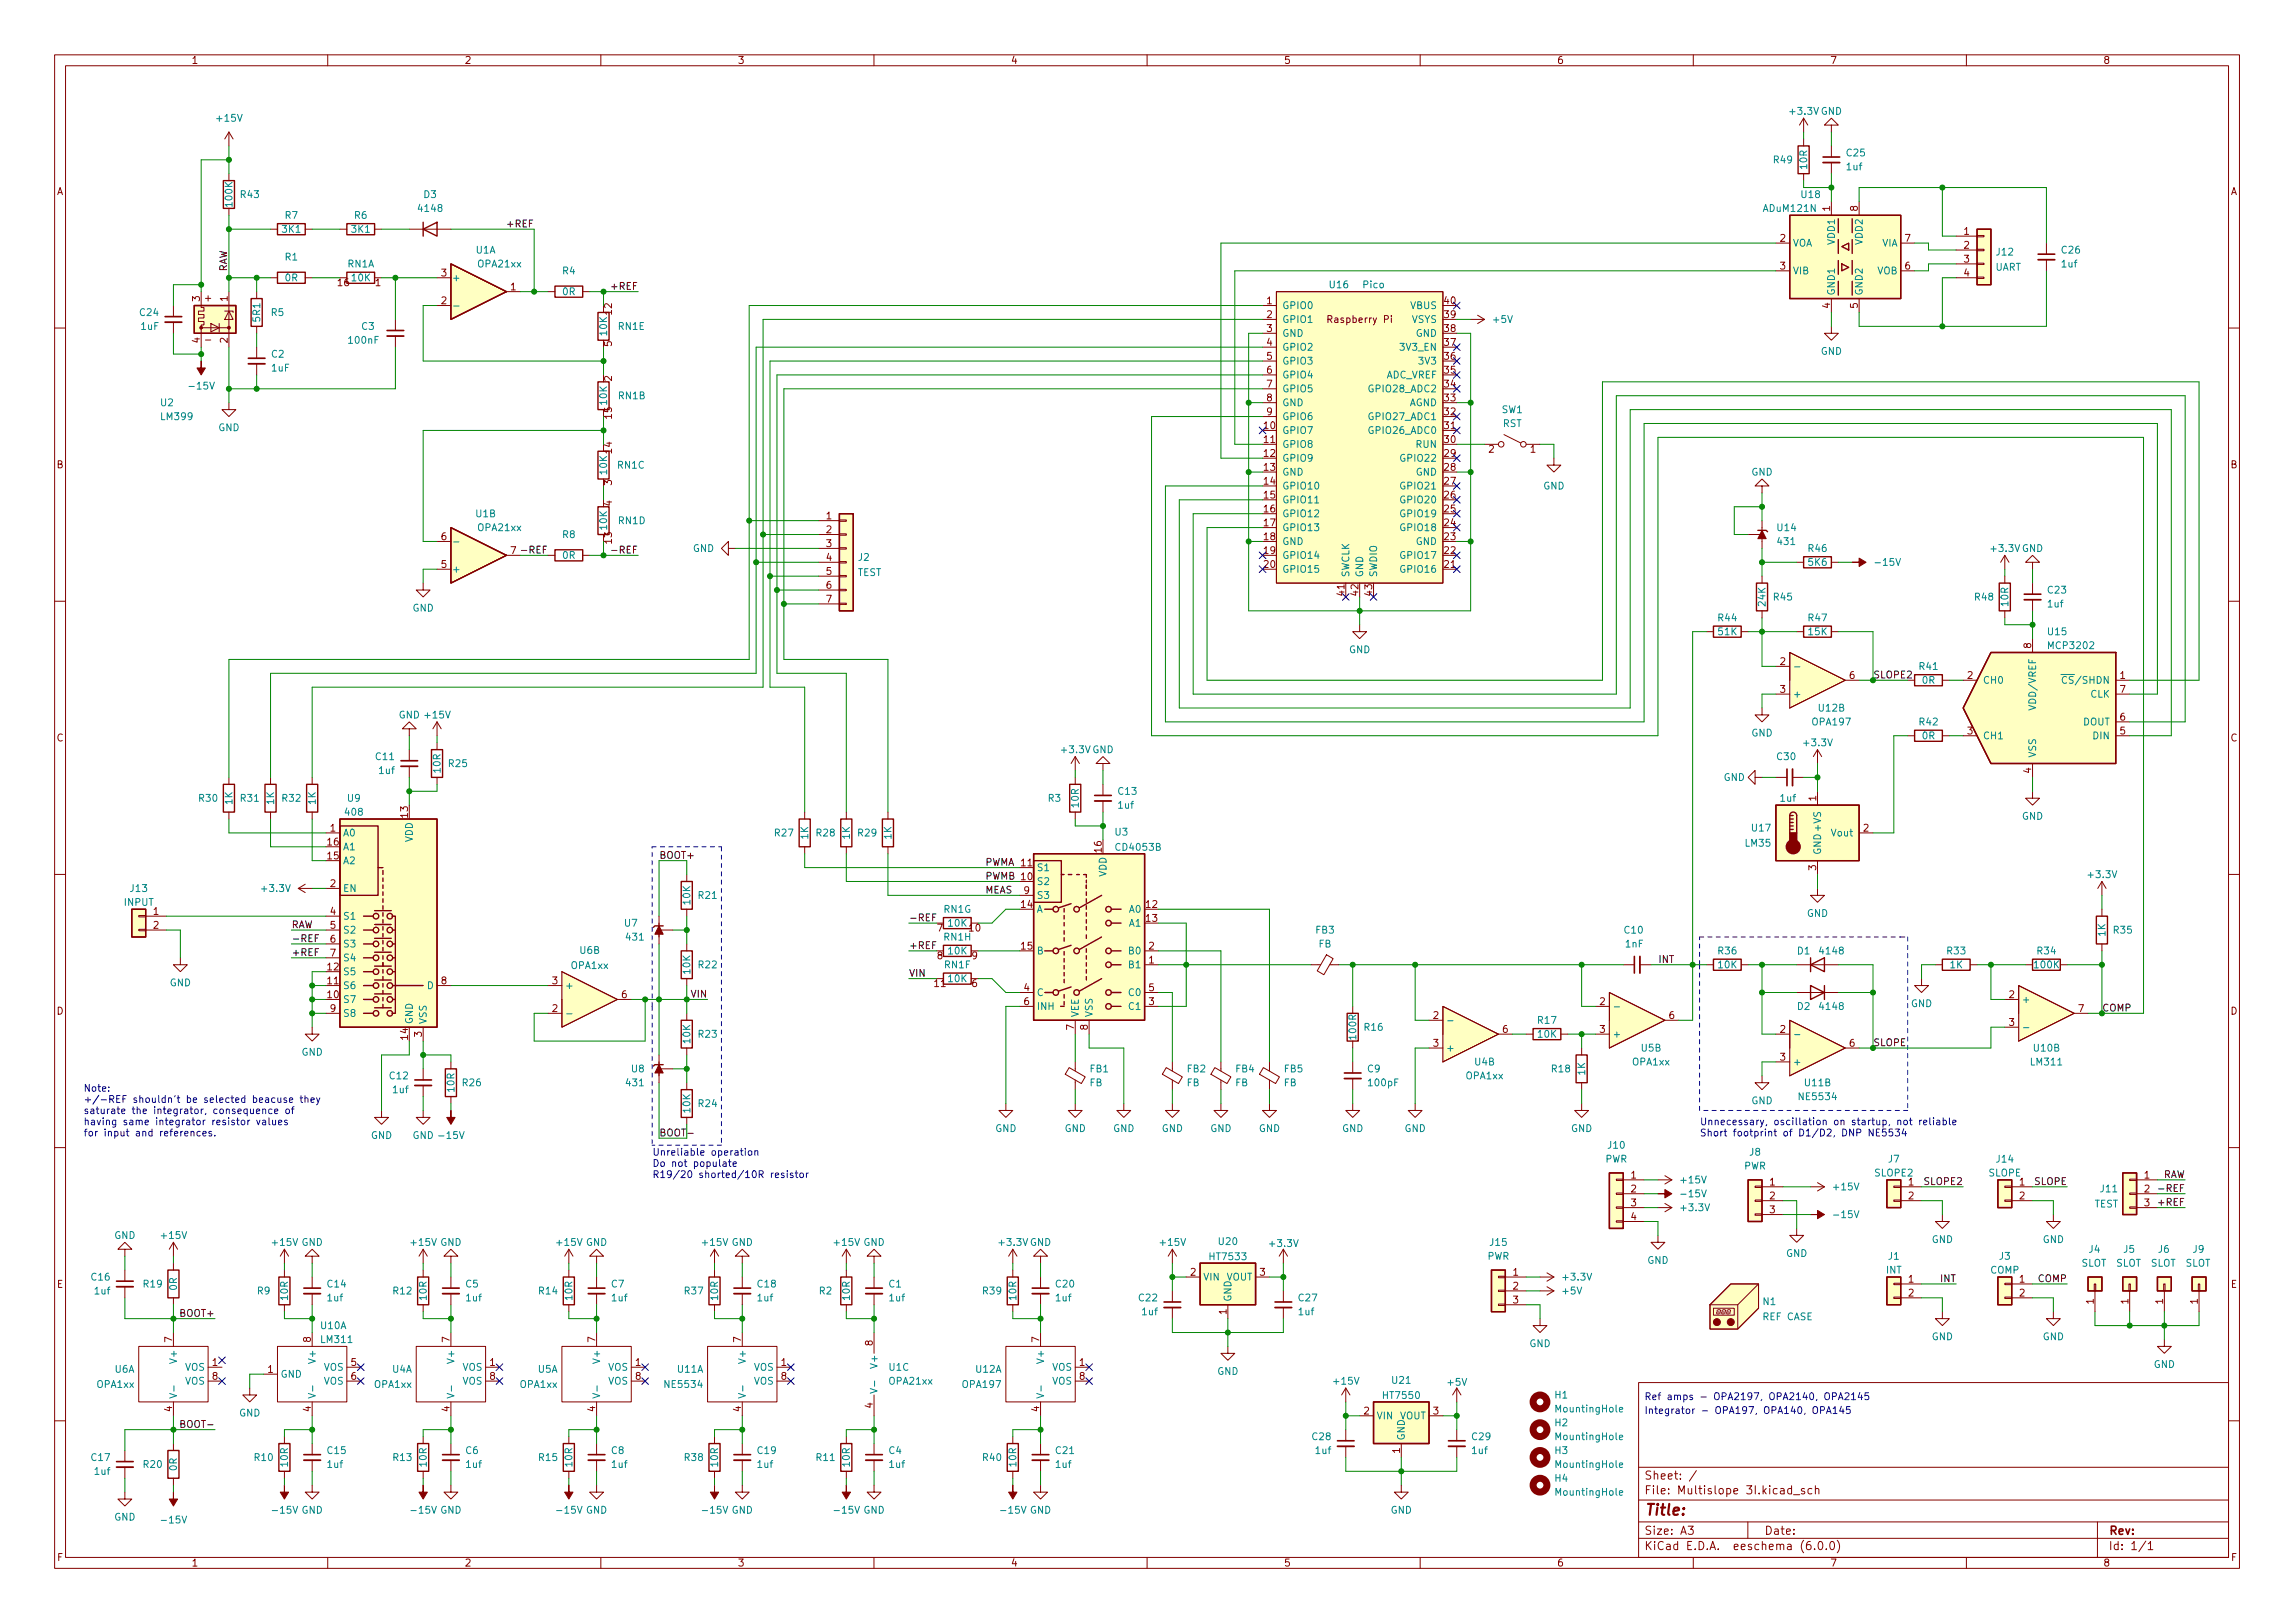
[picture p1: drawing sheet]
<svg xmlns="http://www.w3.org/2000/svg" width="420mm" height="297mm" viewBox="0 0 420 297" stroke-linecap="round" stroke-linejoin="round" font-family="sans-serif">
<defs><g id="words">
<text font-size="2.8" fill="#840000" x="301" y="277.3">Title:</text>
<g font-size="2.1" fill="#840000">
<text x="301" y="273.5">File: Multislope 3I.kicad_sch</text>
<text x="301" y="270.8">Sheet: /</text>
<text x="301" y="280.9">Size: A3</text>
<text x="323" y="280.9">Date:</text>
<text x="386" y="280.9">Rev:</text>
<text x="301" y="283.7">KiCad E.D.A. eeschema (6.0.0)</text>
<text x="386" y="283.7">Id: 1/1</text>
</g>
<g font-size="1.8" fill="#840000">
<text x="35" y="11.7">1</text>
<text x="85" y="11.7">2</text>
<text x="135" y="11.7">3</text>
<text x="185" y="11.7">4</text>
<text x="235" y="11.7">5</text>
<text x="285" y="11.7">6</text>
<text x="335" y="11.7">7</text>
<text x="385" y="11.7">8</text>
<text x="10.3" y="35.7">A</text>
<text x="408.3" y="35.7">A</text>
<text x="335" y="38.6" transform="rotate(-90 335 38.6)">1</text>
<text x="340.1" y="38.6" transform="rotate(-90 340.1 38.6)">8</text>
<text x="325.9" y="44.2">2</text>
<text x="348.8" y="44.2">7</text>
<text x="359.6" y="43">1</text>
<text x="359.6" y="45.5">2</text>
<text x="61.9" y="52.4">16</text>
<text x="68.7" y="52.4">1</text>
<text x="80.8" y="50.6">3</text>
<text x="93.5" y="53.1">1</text>
<text x="325.9" y="49.3">3</text>
<text x="348.8" y="49.3">6</text>
<text x="359.6" y="48">3</text>
<text x="359.6" y="50.6">4</text>
<text x="36.6" y="55.1" transform="rotate(-90 36.6 55.1)">3</text>
<text x="37.6" y="55.2">+</text>
<text x="41.7" y="55.1" transform="rotate(-90 41.7 55.1)">1</text>
<text x="80.8" y="55.7">2</text>
<text x="112" y="57.5" transform="rotate(-90 112 57.5)">12</text>
<text x="231.9" y="55.7">1</text>
<text x="231.9" y="58.2">2</text>
<text x="243.5" y="59.1">Raspberry Pi</text>
<text x="264.4" y="58.2">39</text>
<text x="264.4" y="55.7">40</text>
<text x="335" y="56.4" transform="rotate(-90 335 56.4)">4</text>
<text x="340.1" y="56.4" transform="rotate(-90 340.1 56.4)">5</text>
<text x="36.6" y="62.8" transform="rotate(-90 36.6 62.8)">4</text>
<text x="37.8" y="62.8">-</text>
<text x="41.7" y="62.8" transform="rotate(-90 41.7 62.8)">2</text>
<text x="112" y="63.4" transform="rotate(-90 112 63.4)">5</text>
<text x="231.9" y="60.7">3</text>
<text x="231.9" y="63.3">4</text>
<text x="231.9" y="65.8">5</text>
<text x="264.4" y="65.8">36</text>
<text x="264.4" y="63.3">37</text>
<text x="264.4" y="60.7">38</text>
<text x="112" y="69.7" transform="rotate(-90 112 69.7)">2</text>
<text x="231.9" y="68.4">6</text>
<text x="231.9" y="70.9">7</text>
<text x="264.4" y="70.9">34</text>
<text x="264.4" y="68.4">35</text>
<text x="112" y="76.6" transform="rotate(-90 112 76.6)">15</text>
<text x="231.9" y="73.4">8</text>
<text x="231.9" y="76">9</text>
<text x="264.4" y="76">32</text>
<text x="264.4" y="73.4">33</text>
<text x="112" y="82.9" transform="rotate(-90 112 82.9)">14</text>
<text x="231.4" y="78.5">10</text>
<text x="231.4" y="81.1">11</text>
<text x="231.4" y="83.6">12</text>
<text x="264.4" y="83.6">29</text>
<text x="264.4" y="81.1">30</text>
<text x="264.4" y="78.5">31</text>
<text x="272.6" y="82.8">2</text>
<text x="280.2" y="82.8">1</text>
<text x="10.3" y="85.7">B</text>
<text x="112" y="88.8" transform="rotate(-90 112 88.8)">3</text>
<text x="231.4" y="86.1">13</text>
<text x="231.4" y="88.7">14</text>
<text x="264.4" y="88.7">27</text>
<text x="264.4" y="86.1">28</text>
<text x="408.3" y="85.7">B</text>
<text x="112" y="92.6" transform="rotate(-90 112 92.6)">4</text>
<text x="151.3" y="95">1</text>
<text x="231.4" y="91.2">15</text>
<text x="231.4" y="93.8">16</text>
<text x="264.4" y="93.8">25</text>
<text x="264.4" y="91.2">26</text>
<text x="80.8" y="98.8">6</text>
<text x="93.5" y="101.4">7</text>
<text x="112" y="99.4" transform="rotate(-90 112 99.4)">13</text>
<text x="151.3" y="97.6">2</text>
<text x="151.3" y="100.1">3</text>
<text x="231.4" y="96.3">17</text>
<text x="231.4" y="98.8">18</text>
<text x="231.4" y="101.4">19</text>
<text x="264.4" y="101.4">22</text>
<text x="264.4" y="98.8">23</text>
<text x="264.4" y="96.3">24</text>
<text x="80.8" y="103.9">5</text>
<text x="151.3" y="102.7">4</text>
<text x="151.3" y="105.2">5</text>
<text x="151.3" y="107.7">6</text>
<text x="231.4" y="103.9">20</text>
<text x="264.4" y="103.9">21</text>
<text x="151.3" y="110.3">7</text>
<text x="246.1" y="109" transform="rotate(-90 246.1 109)">41</text>
<text x="248.7" y="109" transform="rotate(-90 248.7 109)">42</text>
<text x="251.2" y="109" transform="rotate(-90 251.2 109)">43</text>
<text x="371.9" y="118.6" transform="rotate(-90 371.9 118.6)">8</text>
<text x="325.9" y="121.7">2</text>
<text x="338.6" y="124.2">6</text>
<text x="360.2" y="124.2">2</text>
<text x="388.1" y="124.2">1</text>
<text x="325.9" y="126.8">3</text>
<text x="388.1" y="131.9">6</text>
<text x="388.1" y="126.8">7</text>
<text x="10.3" y="135.7">C</text>
<text x="360.2" y="134.4">3</text>
<text x="388.1" y="134.4">5</text>
<text x="408.3" y="135.7">C</text>
<text x="371.9" y="141.5" transform="rotate(-90 371.9 141.5)">4</text>
<text x="74.7" y="149.6" transform="rotate(-90 74.7 149.6)">13</text>
<text x="332.5" y="146.6" transform="rotate(-90 332.5 146.6)">1</text>
<text x="60" y="154.7">16</text>
<text x="60.5" y="152.2">1</text>
<text x="201.7" y="156" transform="rotate(-90 201.7 156)">16</text>
<text x="341.1" y="152.2">2</text>
<text x="60" y="157.3">15</text>
<text x="332.5" y="159.3" transform="rotate(-90 332.5 159.3)">3</text>
<text x="28.1" y="167.4">1</text>
<text x="60.5" y="162.3">2</text>
<text x="60.5" y="167.4">4</text>
<text x="187" y="166.2">14</text>
<text x="187.5" y="163.6">9</text>
<text x="209.8" y="166.2">12</text>
<text x="28.1" y="170">2</text>
<text x="60.5" y="170">5</text>
<text x="60.5" y="172.5">6</text>
<text x="171.6" y="170.5">7</text>
<text x="177.5" y="170.5">10</text>
<text x="187" y="173.8">15</text>
<text x="209.8" y="168.7">13</text>
<text x="210.3" y="173.8">2</text>
<text x="60" y="177.6">12</text>
<text x="60.5" y="175">7</text>
<text x="171.6" y="175.6">8</text>
<text x="177.9" y="175.6">9</text>
<text x="210.3" y="176.3">1</text>
<text x="10.3" y="185.7">D</text>
<text x="60" y="182.7">10</text>
<text x="60" y="180.1">11</text>
<text x="60.5" y="185.2">9</text>
<text x="80.8" y="180.1">8</text>
<text x="101.1" y="185.2">2</text>
<text x="101.1" y="180.1">3</text>
<text x="113.8" y="182.7">6</text>
<text x="171.1" y="180.6">11</text>
<text x="177.9" y="180.6">6</text>
<text x="187.5" y="181.4">4</text>
<text x="187.5" y="183.9">6</text>
<text x="210.3" y="183.9">3</text>
<text x="210.3" y="181.4">5</text>
<text x="292.9" y="183.9">2</text>
<text x="367.8" y="182.7">2</text>
<text x="380.5" y="185.2">7</text>
<text x="408.3" y="185.7">D</text>
<text x="74.7" y="190.3" transform="rotate(-90 74.7 190.3)">14</text>
<text x="77.2" y="189.8" transform="rotate(-90 77.2 189.8)">3</text>
<text x="196.6" y="188.5" transform="rotate(-90 196.6 188.5)">7</text>
<text x="199.1" y="188.5" transform="rotate(-90 199.1 188.5)">8</text>
<text x="262.4" y="186.5">2</text>
<text x="262.4" y="191.6">3</text>
<text x="275.1" y="189">6</text>
<text x="292.9" y="189">3</text>
<text x="305.6" y="186.5">6</text>
<text x="325.9" y="189">2</text>
<text x="338.6" y="191.6">6</text>
<text x="367.8" y="187.7">3</text>
<text x="325.9" y="194.1">3</text>
<text x="298.6" y="215.7">1</text>
<text x="392.6" y="215.7">1</text>
<text x="298.6" y="218.2">2</text>
<text x="298.6" y="220.8">3</text>
<text x="324" y="217">1</text>
<text x="324" y="219.5">2</text>
<text x="349.4" y="217">1</text>
<text x="349.4" y="219.5">2</text>
<text x="369.7" y="217">1</text>
<text x="369.7" y="219.5">2</text>
<text x="392.6" y="218.2">2</text>
<text x="392.6" y="220.8">3</text>
<text x="298.6" y="223.3">4</text>
<text x="324" y="222">3</text>
<text x="217.9" y="233.5">2</text>
<text x="230.6" y="233.5">3</text>
<text x="277" y="233.5">1</text>
<text x="10.4" y="235.7">E</text>
<text x="277" y="236">2</text>
<text x="277" y="238.5">3</text>
<text x="349.4" y="234.7">1</text>
<text x="349.4" y="237.3">2</text>
<text x="369.7" y="234.7">1</text>
<text x="369.7" y="237.3">2</text>
<text x="383.3" y="238.7" transform="rotate(-90 383.3 238.7)">1</text>
<text x="389.6" y="238.7" transform="rotate(-90 389.6 238.7)">1</text>
<text x="396" y="238.7" transform="rotate(-90 396 238.7)">1</text>
<text x="402.3" y="238.7" transform="rotate(-90 402.3 238.7)">1</text>
<text x="408.4" y="235.7">E</text>
<text x="31.5" y="245.6" transform="rotate(-90 31.5 245.6)">7</text>
<text x="56.9" y="245.6" transform="rotate(-90 56.9 245.6)">8</text>
<text x="82.3" y="245.6" transform="rotate(-90 82.3 245.6)">7</text>
<text x="109" y="245.6" transform="rotate(-90 109 245.6)">7</text>
<text x="135.6" y="245.6" transform="rotate(-90 135.6 245.6)">7</text>
<text x="190.2" y="245.6" transform="rotate(-90 190.2 245.6)">7</text>
<text x="224.5" y="240.6" transform="rotate(-90 224.5 240.6)">1</text>
<text x="38.9" y="250">1</text>
<text x="49" y="251.2">1</text>
<text x="64.3" y="250">5</text>
<text x="89.7" y="250">1</text>
<text x="116.3" y="250">1</text>
<text x="143" y="250">1</text>
<text x="159.8" y="246.3" transform="rotate(-90 159.8 246.3)">8</text>
<text x="197.6" y="250">1</text>
<text x="38.9" y="252.5">8</text>
<text x="64.3" y="252.5">6</text>
<text x="89.7" y="252.5">8</text>
<text x="116.3" y="252.5">8</text>
<text x="143" y="252.5">8</text>
<text x="159.8" y="257.7" transform="rotate(-90 159.8 257.7)">4</text>
<text x="197.6" y="252.5">8</text>
<text x="31.5" y="258.3" transform="rotate(-90 31.5 258.3)">4</text>
<text x="56.9" y="258.3" transform="rotate(-90 56.9 258.3)">4</text>
<text x="82.3" y="258.3" transform="rotate(-90 82.3 258.3)">4</text>
<text x="109" y="258.3" transform="rotate(-90 109 258.3)">4</text>
<text x="135.6" y="258.3" transform="rotate(-90 135.6 258.3)">4</text>
<text x="190.2" y="258.3" transform="rotate(-90 190.2 258.3)">4</text>
<text x="249.7" y="258.9">2</text>
<text x="262.4" y="258.9">3</text>
<text x="256.3" y="266" transform="rotate(-90 256.3 266)">1</text>
<text x="10.4" y="285.7">F</text>
<text x="35" y="286.7">1</text>
<text x="85" y="286.7">2</text>
<text x="135" y="286.7">3</text>
<text x="185" y="286.7">4</text>
<text x="235" y="286.7">5</text>
<text x="285" y="286.7">6</text>
<text x="335" y="286.7">7</text>
<text x="385" y="286.7">8</text>
<text x="408.4" y="285.7">F</text>
</g>
<g font-size="1.8" fill="#008484">
<text x="39.8" y="22.3">+15V</text>
<text x="327.9" y="21">+3.3V GND</text>
<text x="324.8" y="29.9">R49</text>
<text x="338.1" y="28.6">C25</text>
<text x="330.8" y="30.9" transform="rotate(-90 330.8 30.9)">10R</text>
<text x="338.1" y="31.2">1uf</text>
<text x="42.5" y="37.7" transform="rotate(-90 42.5 37.7)">100K</text>
<text x="44.1" y="36.2">R43</text>
<text x="52.2" y="40">R7</text>
<text x="64.9" y="40">R6</text>
<text x="76.8" y="38.8">4148</text>
<text x="77.6" y="36.2">D3</text>
<text x="323" y="38.8">ADuM121N</text>
<text x="329.8" y="36.2">U18</text>
<text x="51.7" y="42.6">3K1</text>
<text x="52.2" y="47.7">R1</text>
<text x="64.4" y="42.6">3K1</text>
<text x="87.1" y="46.4">U1A</text>
<text x="328.2" y="45.1">VOA</text>
<text x="335.9" y="44.6" transform="rotate(-90 335.9 44.6)">VDD1</text>
<text x="341" y="44.6" transform="rotate(-90 341 44.6)">VDD2</text>
<text x="344.5" y="45.1">VIA</text>
<text x="365.5" y="46.8">J12</text>
<text x="377.5" y="46.4">C26</text>
<text x="52.2" y="51.5">0R</text>
<text x="63.6" y="48.9">RN1A</text>
<text x="64.4" y="51.5">10K</text>
<text x="82.7" y="51.5">+</text>
<text x="87.6" y="48.9">OPA21xx</text>
<text x="103" y="50.2">R4</text>
<text x="243.5" y="52.7">U16</text>
<text x="249.6" y="52.7">Pico</text>
<text x="328.2" y="50.2">VIB</text>
<text x="343.6" y="50.2">VOB</text>
<text x="365.2" y="49.5">UART</text>
<text x="377.5" y="48.9">1uf</text>
<text x="25.7" y="57.8">C24</text>
<text x="47.6" y="58.8" transform="rotate(-90 47.6 58.8)">5R1</text>
<text x="49.7" y="57.8">R5</text>
<text x="103" y="54">0R</text>
<text x="234.7" y="56.6">GPIO0</text>
<text x="234.7" y="59.1">GPIO1</text>
<text x="258.2" y="56.6">VBUS</text>
<text x="258.4" y="59.1">VSYS</text>
<text x="273.5" y="59.1">+5V</text>
<text x="335.9" y="54.1" transform="rotate(-90 335.9 54.1)">GND1</text>
<text x="341" y="54.1" transform="rotate(-90 341 54.1)">GND2</text>
<text x="25.8" y="60.4">1uF</text>
<text x="49.7" y="65.4">C2</text>
<text x="64" y="62.9">100nF</text>
<text x="66.2" y="60.4">C3</text>
<text x="111.1" y="61.3" transform="rotate(-90 111.1 61.3)">10K</text>
<text x="113.2" y="60.4">RN1E</text>
<text x="234.7" y="61.6">GND</text>
<text x="234.7" y="64.2">GPIO2</text>
<text x="256.6" y="64.2">3V3_EN</text>
<text x="259.2" y="61.6">GND</text>
<text x="333.3" y="64.9">GND</text>
<text x="35" y="71.3">-15V</text>
<text x="49.8" y="68">1uF</text>
<text x="234.7" y="66.7">GPIO3</text>
<text x="234.7" y="69.3">GPIO4</text>
<text x="234.7" y="71.8">GPIO5</text>
<text x="251" y="71.8">GPIO28_ADC2</text>
<text x="253.6" y="69.3">ADC_VREF</text>
<text x="260" y="66.7">3V3</text>
<text x="29.4" y="74.3">U2</text>
<text x="29.6" y="76.9">LM399</text>
<text x="111.1" y="74" transform="rotate(-90 111.1 74)">10K</text>
<text x="113.2" y="73.1">RN1B</text>
<text x="234.7" y="74.3">GND</text>
<text x="234.7" y="76.9">GPIO6</text>
<text x="251" y="76.9">GPIO27_ADC1</text>
<text x="257.9" y="74.3">AGND</text>
<text x="274.9" y="75.6">SW1</text>
<text x="39.9" y="78.9">GND</text>
<text x="234.7" y="79.4">GPIO7</text>
<text x="234.7" y="82">GPIO8</text>
<text x="251" y="79.4">GPIO26_ADC0</text>
<text x="259.3" y="82">RUN</text>
<text x="275.1" y="78.1">RST</text>
<text x="111.1" y="86.8" transform="rotate(-90 111.1 86.8)">10K</text>
<text x="113.1" y="85.8">RN1C</text>
<text x="234.7" y="84.5">GPIO9</text>
<text x="234.7" y="87">GND</text>
<text x="234.7" y="89.6">GPIO10</text>
<text x="256.8" y="89.6">GPIO21</text>
<text x="256.8" y="84.5">GPIO22</text>
<text x="259.2" y="87">GND</text>
<text x="282.5" y="89.6">GND</text>
<text x="320.6" y="87">GND</text>
<text x="87.1" y="94.7">U1B</text>
<text x="113.2" y="95.9">RN1D</text>
<text x="234.7" y="92.1">GPIO11</text>
<text x="234.7" y="94.7">GPIO12</text>
<text x="256.8" y="94.7">GPIO19</text>
<text x="256.8" y="92.1">GPIO20</text>
<text x="87.6" y="97.2">OPA21xx</text>
<text x="103" y="98.5">R8</text>
<text x="111.1" y="96.9" transform="rotate(-90 111.1 96.9)">10K</text>
<text x="126.8" y="101">GND</text>
<text x="234.7" y="97.2">GPIO13</text>
<text x="234.7" y="99.7">GND</text>
<text x="256.8" y="97.2">GPIO18</text>
<text x="259.2" y="99.7">GND</text>
<text x="325.5" y="97.2">U14</text>
<text x="325.5" y="99.7">431</text>
<text x="331.1" y="101">R46</text>
<text x="364.7" y="101">+3.3V GND</text>
<text x="82.7" y="104.8">+</text>
<text x="103" y="102.3">0R</text>
<text x="156.9" y="105.4">TEST</text>
<text x="157.2" y="102.6">J2</text>
<text x="234.7" y="102.3">GPIO14</text>
<text x="234.7" y="104.8">GPIO15</text>
<text x="247" y="105.7" transform="rotate(-90 247 105.7)">SWCLK</text>
<text x="249.6" y="105.7" transform="rotate(-90 249.6 105.7)">GND</text>
<text x="252.1" y="105.7" transform="rotate(-90 252.1 105.7)">SWDIO</text>
<text x="256.8" y="104.8">GPIO16</text>
<text x="256.8" y="102.3">GPIO17</text>
<text x="331.1" y="103.5">5K6</text>
<text x="343.7" y="103.5">-15V</text>
<text x="75.5" y="111.9">GND</text>
<text x="314.6" y="113.7">R44</text>
<text x="323.2" y="110.9" transform="rotate(-90 323.2 110.9)">24K</text>
<text x="324.8" y="109.9">R45</text>
<text x="331.1" y="113.7">R47</text>
<text x="361.6" y="109.9">R48</text>
<text x="367.7" y="110.9" transform="rotate(-90 367.7 110.9)">10R</text>
<text x="374.9" y="111.2">1uf</text>
<text x="375" y="108.6">C23</text>
<text x="247" y="119.5">GND</text>
<text x="314.6" y="116.2">51K</text>
<text x="331.1" y="116.2">15K</text>
<text x="375" y="116.2">U15</text>
<text x="375.2" y="118.8">MCP3202</text>
<text x="351.4" y="122.6">R41</text>
<text x="351.9" y="125.1">0R</text>
<text x="363" y="125.1">CH0</text>
<text x="377" y="125.1">~{CS}/SHDN</text>
<text x="73" y="131.5">GND +15V</text>
<text x="328.2" y="127.7">+</text>
<text x="333" y="130.2">U12B</text>
<text x="372.7" y="129.4" transform="rotate(-90 372.7 129.4)">VDD/VREF</text>
<text x="382.7" y="127.7">CLK</text>
<text x="194.5" y="137.8">+3.3V GND</text>
<text x="320.6" y="134.8">GND</text>
<text x="330.4" y="136.6">+3.3V</text>
<text x="331.9" y="132.8">OPA197</text>
<text x="351.4" y="132.8">R42</text>
<text x="351.9" y="135.3">0R</text>
<text x="363" y="135.3">CH1</text>
<text x="381.3" y="132.8">DOUT</text>
<text x="383.3" y="135.3">DIN</text>
<text x="68.8" y="139.1">C11</text>
<text x="69.4" y="141.6">1uf</text>
<text x="80.6" y="141.4" transform="rotate(-90 80.6 141.4)">10R</text>
<text x="82.2" y="140.4">R25</text>
<text x="315.5" y="142.9">GND</text>
<text x="325.4" y="139.1">C30</text>
<text x="372.7" y="138.7" transform="rotate(-90 372.7 138.7)">VSS</text>
<text x="36.5" y="146.7">R30</text>
<text x="42.5" y="147.2" transform="rotate(-90 42.5 147.2)">1K</text>
<text x="44.1" y="146.7">R31</text>
<text x="50.2" y="147.2" transform="rotate(-90 50.2 147.2)">1K</text>
<text x="51.7" y="146.7">R32</text>
<text x="57.8" y="147.2" transform="rotate(-90 57.8 147.2)">1K</text>
<text x="63.3" y="149.3">408</text>
<text x="63.6" y="146.7">U9</text>
<text x="191.9" y="146.7">R3</text>
<text x="197.5" y="147.7" transform="rotate(-90 197.5 147.7)">10R</text>
<text x="204.8" y="148">1uf</text>
<text x="204.8" y="145.5">C13</text>
<text x="326" y="146.7">1uf</text>
<text x="62.7" y="153.1">A0</text>
<text x="62.7" y="155.6">A1</text>
<text x="75.6" y="154.1" transform="rotate(-90 75.6 154.1)">VDD</text>
<text x="141.9" y="153.1">R27</text>
<text x="148" y="153.6" transform="rotate(-90 148 153.6)">1K</text>
<text x="149.5" y="153.1">R28</text>
<text x="155.6" y="153.6" transform="rotate(-90 155.6 153.6)">1K</text>
<text x="157.1" y="153.1">R29</text>
<text x="163.2" y="153.6" transform="rotate(-90 163.2 153.6)">1K</text>
<text x="204.2" y="152.9">U3</text>
<text x="204.5" y="155.7">CD4053B</text>
<text x="319.6" y="154.9">LM35</text>
<text x="320.8" y="152.2">U17</text>
<text x="335.4" y="153.1">Vout</text>
<text x="370.1" y="150">GND</text>
<text x="62.7" y="158.2">A2</text>
<text x="189.7" y="162">S2</text>
<text x="189.7" y="159.4">S1</text>
<text x="202.6" y="160.5" transform="rotate(-90 202.6 160.5)">VDD</text>
<text x="333.4" y="156.5" transform="rotate(-90 333.4 156.5)">GND +VS</text>
<text x="382.5" y="160.7">+3.3V</text>
<text x="22.7" y="165.8">INPUT</text>
<text x="23.9" y="163.2">J13</text>
<text x="48.1" y="163.2">+3.3V</text>
<text x="62.7" y="163.2">EN</text>
<text x="126.4" y="165.5" transform="rotate(-90 126.4 165.5)">10K</text>
<text x="127.9" y="164.5">R21</text>
<text x="172.8" y="167">RN1G</text>
<text x="189.7" y="167">A</text>
<text x="189.7" y="164.5">S3</text>
<text x="206.8" y="167">A0</text>
<text x="330.8" y="167.8">GND</text>
<text x="62.7" y="168.3">S1</text>
<text x="62.7" y="170.9">S2</text>
<text x="62.7" y="173.4">S3</text>
<text x="114.4" y="169.6">U7</text>
<text x="114.7" y="172.1">431</text>
<text x="172.9" y="172.1">RN1H</text>
<text x="173.6" y="169.6">10K</text>
<text x="206.8" y="169.6">A1</text>
<text x="240.9" y="170.9">FB3</text>
<text x="241.4" y="173.4">FB</text>
<text x="297.4" y="170.9">C10</text>
<text x="297.6" y="173.4">1nF</text>
<text x="385.4" y="171.3" transform="rotate(-90 385.4 171.3)">1K</text>
<text x="387" y="170.9">R35</text>
<text x="62.7" y="178.5">S5</text>
<text x="62.7" y="175.9">S4</text>
<text x="104.6" y="177.3">OPA1xx</text>
<text x="106.2" y="174.6">U6B</text>
<text x="126.4" y="178.2" transform="rotate(-90 126.4 178.2)">10K</text>
<text x="127.9" y="177.2">R22</text>
<text x="173" y="177.2">RN1F</text>
<text x="173.6" y="174.7">10K</text>
<text x="173.6" y="179.7">10K</text>
<text x="189.7" y="174.7">B</text>
<text x="206.8" y="177.2">B1</text>
<text x="206.8" y="174.7">B0</text>
<text x="314.6" y="174.7">R36</text>
<text x="314.6" y="177.2">10K</text>
<text x="329.1" y="174.7">D1</text>
<text x="333.3" y="174.7">4148</text>
<text x="356.5" y="174.7">R33</text>
<text x="357" y="177.2">1K</text>
<text x="372.5" y="177.2">100K</text>
<text x="373" y="174.7">R34</text>
<text x="31.1" y="180.5">GND</text>
<text x="62.7" y="183.6">S7</text>
<text x="62.7" y="181">S6</text>
<text x="78.2" y="181">D</text>
<text x="103.4" y="181">+</text>
<text x="189.7" y="182.3">C</text>
<text x="189.7" y="184.8">INH</text>
<text x="206.8" y="184.8">C1</text>
<text x="206.8" y="182.3">C0</text>
<text x="329.1" y="184.8">D2</text>
<text x="333.3" y="184.8">4148</text>
<text x="349.8" y="184.3">GND</text>
<text x="370.1" y="183.6">+</text>
<text x="62.7" y="186.1">S8</text>
<text x="75.6" y="187.5" transform="rotate(-90 75.6 187.5)">GND</text>
<text x="78.1" y="187.5" transform="rotate(-90 78.1 187.5)">VSS</text>
<text x="126.4" y="190.9" transform="rotate(-90 126.4 190.9)">10K</text>
<text x="127.9" y="189.9">R23</text>
<text x="197.5" y="186.2" transform="rotate(-90 197.5 186.2)">VEE</text>
<text x="200" y="186.2" transform="rotate(-90 200 186.2)">VSS</text>
<text x="248.3" y="190.1" transform="rotate(-90 248.3 190.1)">100R</text>
<text x="249.8" y="188.6">R16</text>
<text x="281.6" y="187.4">R17</text>
<text x="281.6" y="189.9">10K</text>
<text x="295.1" y="189.9">+</text>
<text x="55.2" y="193.2">GND</text>
<text x="71.4" y="197.5">C12</text>
<text x="115.6" y="196.3">U8</text>
<text x="199.6" y="196.3">FB1</text>
<text x="217.4" y="196.3">FB2</text>
<text x="226.3" y="196.3">FB4</text>
<text x="235.1" y="196.3">FB5</text>
<text x="250.4" y="196.3">C9</text>
<text x="264.7" y="192.4">+</text>
<text x="268.4" y="197.5">OPA1xx</text>
<text x="270" y="195">U4B</text>
<text x="284.1" y="196.3">R18</text>
<text x="290.2" y="196.7" transform="rotate(-90 290.2 196.7)">1K</text>
<text x="298.9" y="195">OPA1xx</text>
<text x="300.5" y="192.4">U5B</text>
<text x="328.2" y="195">+</text>
<text x="371.9" y="195">LM311</text>
<text x="372.4" y="192.4">U10B</text>
<text x="72" y="200.1">1uf</text>
<text x="83.2" y="199.8" transform="rotate(-90 83.2 199.8)">10R</text>
<text x="84.7" y="198.8">R26</text>
<text x="114.7" y="198.8">431</text>
<text x="126.4" y="203.6" transform="rotate(-90 126.4 203.6)">10K</text>
<text x="127.9" y="202.6">R24</text>
<text x="199.5" y="198.8">FB</text>
<text x="217.2" y="198.8">FB</text>
<text x="226.1" y="198.8">FB</text>
<text x="235" y="198.8">FB</text>
<text x="250.6" y="198.8">100pF</text>
<text x="320.6" y="202.1">GND</text>
<text x="329.5" y="201.3">NE5534</text>
<text x="330.5" y="198.8">U11B</text>
<text x="67.9" y="208.4">GND</text>
<text x="75.5" y="208.4">GND</text>
<text x="80.7" y="208.4">-15V</text>
<text x="182.2" y="207.2">GND</text>
<text x="194.9" y="207.2">GND</text>
<text x="203.8" y="207.2">GND</text>
<text x="212.7" y="207.2">GND</text>
<text x="221.6" y="207.2">GND</text>
<text x="230.4" y="207.2">GND</text>
<text x="245.7" y="207.2">GND</text>
<text x="257.1" y="207.2">GND</text>
<text x="287.6" y="207.2">GND</text>
<text x="293.8" y="212.8">PWR</text>
<text x="294.4" y="210.2">J10</text>
<text x="319.2" y="214">PWR</text>
<text x="320.3" y="211.5">J8</text>
<text x="343.2" y="215.3">SLOPE2</text>
<text x="345.7" y="212.8">J7</text>
<text x="364" y="215.3">SLOPE</text>
<text x="365.6" y="212.8">J14</text>
<text x="307.9" y="216.6">+15V</text>
<text x="307.9" y="221.7">+3.3V</text>
<text x="308.1" y="219.1">-15V</text>
<text x="335.8" y="217.8">+15V</text>
<text x="383.4" y="221">TEST</text>
<text x="384.6" y="218.2">J11</text>
<text x="20.9" y="226.7">GND</text>
<text x="29.7" y="226.7">+15V</text>
<text x="223.2" y="227.8">U20</text>
<text x="336" y="222.9">-15V</text>
<text x="353.6" y="227.5">GND</text>
<text x="374" y="227.5">GND</text>
<text x="50" y="228">+15V GND</text>
<text x="75.4" y="228">+15V GND</text>
<text x="102.1" y="228">+15V GND</text>
<text x="128.7" y="228">+15V GND</text>
<text x="152.9" y="228">+15V GND</text>
<text x="183.1" y="228">+3.3V GND</text>
<text x="212.5" y="228">+15V</text>
<text x="221.6" y="230.6">HT7533</text>
<text x="232.6" y="228.2">+3.3V</text>
<text x="272.3" y="230.5">PWR</text>
<text x="272.8" y="228">J15</text>
<text x="301.6" y="231.3">GND</text>
<text x="327" y="230">GND</text>
<text x="345.3" y="233.1">INT</text>
<text x="345.7" y="230.5">J1</text>
<text x="364.4" y="233.1">COMP</text>
<text x="366" y="230.5">J3</text>
<text x="381" y="231.8">SLOT</text>
<text x="382.5" y="229.3">J4</text>
<text x="387.3" y="231.8">SLOT</text>
<text x="388.8" y="229.3">J5</text>
<text x="393.7" y="231.8">SLOT</text>
<text x="395.2" y="229.3">J6</text>
<text x="400" y="231.8">SLOT</text>
<text x="401.5" y="229.3">J9</text>
<text x="16.8" y="234.4">C16</text>
<text x="17.4" y="236.9">1uf</text>
<text x="26.3" y="235.6">R19</text>
<text x="32.4" y="236.1" transform="rotate(-90 32.4 236.1)">0R</text>
<text x="47.1" y="236.9">R9</text>
<text x="52.7" y="237.9" transform="rotate(-90 52.7 237.9)">10R</text>
<text x="60" y="238.2">1uf</text>
<text x="60" y="235.6">C14</text>
<text x="72" y="236.9">R12</text>
<text x="78.1" y="237.9" transform="rotate(-90 78.1 237.9)">10R</text>
<text x="85.3" y="235.6">C5</text>
<text x="85.4" y="238.2">1uf</text>
<text x="98.7" y="236.9">R14</text>
<text x="104.8" y="237.9" transform="rotate(-90 104.8 237.9)">10R</text>
<text x="111.9" y="235.6">C7</text>
<text x="112.1" y="238.2">1uf</text>
<text x="125.4" y="236.9">R37</text>
<text x="131.4" y="237.9" transform="rotate(-90 131.4 237.9)">10R</text>
<text x="138.7" y="238.2">1uf</text>
<text x="138.7" y="235.6">C18</text>
<text x="150" y="236.9">R2</text>
<text x="155.6" y="237.9" transform="rotate(-90 155.6 237.9)">10R</text>
<text x="162.7" y="235.6">C1</text>
<text x="162.9" y="238.2">1uf</text>
<text x="180" y="236.9">R39</text>
<text x="186.1" y="237.9" transform="rotate(-90 186.1 237.9)">10R</text>
<text x="193.3" y="238.2">1uf</text>
<text x="193.3" y="235.6">C20</text>
<text x="208.5" y="238.2">C22</text>
<text x="220.2" y="234.4">VIN</text>
<text x="224.4" y="234.4">VOUT</text>
<text x="225.4" y="238.3" transform="rotate(-90 225.4 238.3)">GND</text>
<text x="237.8" y="238.2">C27</text>
<text x="286.2" y="236.9">+5V</text>
<text x="286.3" y="234.4">+3.3V</text>
<text x="322.8" y="238.8">N1</text>
<text x="58.7" y="243.2">U10A</text>
<text x="58.9" y="245.8">LM311</text>
<text x="209.1" y="240.7">1uf</text>
<text x="237.8" y="240.7">1uf</text>
<text x="322.8" y="241.6">REF CASE</text>
<text x="353.6" y="245.3">GND</text>
<text x="374" y="245.3">GND</text>
<text x="21" y="251.2">U6A</text>
<text x="32.4" y="249.1" transform="rotate(-90 32.4 249.1)">V+</text>
<text x="33.9" y="250.9">VOS</text>
<text x="57.8" y="249.1" transform="rotate(-90 57.8 249.1)">V+</text>
<text x="59.3" y="250.9">VOS</text>
<text x="71.8" y="251.2">U4A</text>
<text x="83.2" y="249.1" transform="rotate(-90 83.2 249.1)">V+</text>
<text x="84.7" y="250.9">VOS</text>
<text x="98.5" y="251.2">U5A</text>
<text x="109.9" y="249.1" transform="rotate(-90 109.9 249.1)">V+</text>
<text x="111.3" y="250.9">VOS</text>
<text x="124.1" y="251.2">U11A</text>
<text x="136.5" y="249.1" transform="rotate(-90 136.5 249.1)">V+</text>
<text x="138" y="250.9">VOS</text>
<text x="160.7" y="250" transform="rotate(-90 160.7 250)">V+</text>
<text x="162.8" y="250.9">U1C</text>
<text x="178.7" y="251.2">U12A</text>
<text x="191.1" y="249.1" transform="rotate(-90 191.1 249.1)">V+</text>
<text x="192.6" y="250.9">VOS</text>
<text x="222.8" y="251.6">GND</text>
<text x="280" y="246.5">GND</text>
<text x="394.3" y="250.3">GND</text>
<text x="17.7" y="254">OPA1xx</text>
<text x="33.9" y="253.4">VOS</text>
<text x="51.3" y="252.1">GND</text>
<text x="59.3" y="253.4">VOS</text>
<text x="68.5" y="254">OPA1xx</text>
<text x="84.7" y="253.4">VOS</text>
<text x="95.2" y="254">OPA1xx</text>
<text x="111.3" y="253.4">VOS</text>
<text x="121.9" y="254">NE5534</text>
<text x="138" y="253.4">VOS</text>
<text x="162.8" y="253.4">OPA21xx</text>
<text x="176.3" y="254">OPA197</text>
<text x="192.6" y="253.4">VOS</text>
<text x="244.3" y="253.4">+15V</text>
<text x="253.4" y="256">HT7550</text>
<text x="254.9" y="253.2">U21</text>
<text x="265.1" y="253.6">+5V</text>
<text x="284.7" y="255.9">H1</text>
<text x="43.8" y="259.2">GND</text>
<text x="240.3" y="263.6">C28</text>
<text x="252" y="259.8">VIN</text>
<text x="256.2" y="259.8">VOUT</text>
<text x="257.2" y="263.7" transform="rotate(-90 257.2 263.7)">GND</text>
<text x="269.5" y="263.6">C29</text>
<text x="284.7" y="261">H2</text>
<text x="285" y="263.6">MountingHole</text>
<text x="285" y="258.5">MountingHole</text>
<text x="16.8" y="267.4">C17</text>
<text x="17.4" y="269.9">1uf</text>
<text x="26.3" y="268.6">R20</text>
<text x="32.4" y="269.1" transform="rotate(-90 32.4 269.1)">0R</text>
<text x="46.6" y="267.4">R10</text>
<text x="52.7" y="268.4" transform="rotate(-90 52.7 268.4)">10R</text>
<text x="60" y="268.6">1uf</text>
<text x="60" y="266.1">C15</text>
<text x="72" y="267.4">R13</text>
<text x="78.1" y="268.4" transform="rotate(-90 78.1 268.4)">10R</text>
<text x="85.3" y="266.1">C6</text>
<text x="85.4" y="268.6">1uf</text>
<text x="98.7" y="267.4">R15</text>
<text x="104.8" y="268.4" transform="rotate(-90 104.8 268.4)">10R</text>
<text x="111.9" y="266.1">C8</text>
<text x="112.1" y="268.6">1uf</text>
<text x="125.4" y="267.4">R38</text>
<text x="131.4" y="268.4" transform="rotate(-90 131.4 268.4)">10R</text>
<text x="138.7" y="268.6">1uf</text>
<text x="138.7" y="266.1">C19</text>
<text x="149.5" y="267.4">R11</text>
<text x="155.6" y="268.4" transform="rotate(-90 155.6 268.4)">10R</text>
<text x="162.7" y="266.1">C4</text>
<text x="162.9" y="268.6">1uf</text>
<text x="180" y="267.4">R40</text>
<text x="186.1" y="268.4" transform="rotate(-90 186.1 268.4)">10R</text>
<text x="193.3" y="268.6">1uf</text>
<text x="193.3" y="266.1">C21</text>
<text x="240.9" y="266.1">1uf</text>
<text x="269.5" y="266.1">1uf</text>
<text x="284.7" y="266.1">H3</text>
<text x="285" y="268.6">MountingHole</text>
<text x="284.7" y="271.2">H4</text>
<text x="285" y="273.7">MountingHole</text>
<text x="20.9" y="278.3">GND</text>
<text x="29.9" y="278.8">-15V</text>
<text x="50.2" y="277">-15V</text>
<text x="55.2" y="277">GND</text>
<text x="75.6" y="277">-15V</text>
<text x="80.6" y="277">GND</text>
<text x="102.3" y="277">-15V</text>
<text x="107.3" y="277">GND</text>
<text x="128.9" y="277">-15V</text>
<text x="133.9" y="277">GND</text>
<text x="153.1" y="277">-15V</text>
<text x="158.1" y="277">GND</text>
<text x="183.6" y="277">-15V</text>
<text x="188.5" y="277">GND</text>
<text x="254.6" y="277">GND</text>
</g>
<g font-size="1.8">
<text x="93.2" y="41.6">+REF</text>
<text x="41.6" y="50" transform="rotate(-90 41.6 50)">RAW</text>
<text x="112.3" y="53">+REF</text>
<text x="96.2" y="101.3">-REF</text>
<text x="112.7" y="101.3">-REF</text>
<text x="342.9" y="124.1">SLOPE2</text>
<text x="120.6" y="157.2">BOOT+</text>
<text x="180.3" y="158.4">PWMA 11</text>
<text x="180.3" y="161">PWMB 10</text>
<text x="180.3" y="163.5">MEAS</text>
<text x="53.3" y="169.9">RAW</text>
<text x="53.3" y="172.4">-REF</text>
<text x="166.4" y="168.6">-REF</text>
<text x="166.4" y="173.7">+REF</text>
<text x="53.3" y="174.9">+REF</text>
<text x="166.4" y="178.8">VIN</text>
<text x="303.5" y="176.2">INT</text>
<text x="126.6" y="182.6">VIN</text>
<text x="384.8" y="185.1">COMP</text>
<text x="342.9" y="191.5">SLOPE</text>
<text x="120.6" y="208">BOOT-</text>
<text x="395.8" y="215.6">RAW</text>
<text x="352.4" y="216.9">SLOPE2</text>
<text x="372.5" y="216.9">SLOPE</text>
<text x="395.5" y="220.7">+REF</text>
<text x="395.9" y="218.1">-REF</text>
<text x="355.3" y="234.6">INT</text>
<text x="373.2" y="234.6">COMP</text>
<text x="33.2" y="241">BOOT+</text>
<text x="33.7" y="261.3">BOOT-</text>
</g>
<g font-size="1.8" fill="#0000c2">
<text x="15.2" y="199.8">Note:</text>
<text x="15.2" y="201.8">+/-REF shouldn't be selected beacuse they</text>
<text x="15.2" y="203.9">saturate the integrator, consequence of</text>
<text x="15.2" y="205.9">having same integrator resistor values</text>
<text x="15.2" y="208">for input and references.</text>
<text x="311.1" y="205.9">Unnecessary, oscillation on startup, not reliable</text>
<text x="311.1" y="208">Short footprint of D1/D2, DNP NE5534</text>
<text x="119.4" y="211.5">Unreliable operation</text>
<text x="119.4" y="213.5">Do not populate</text>
<text x="119.4" y="215.6">R19/20 shorted/10R resistor</text>
<text x="301" y="256.2">Ref amps - OPA2197, OPA2140, OPA2145</text>
<text x="301" y="258.8">Integrator - OPA197, OPA140, OPA145</text>
</g>
</g></defs>
<g fill="none" stroke="#840000" stroke-width=".18">
<path d="M10 10h400v277h-400zM12 12h396v273h-396zM60 10v2M110 10v2M160 10v2M210 10v2M260 10v2M310 10v2M360 10v2M41.9 24.2v2.5M41.9 31.8v1.3M41.9 38.1v1.3"/>
<path d="M41.9 24.2l-.8 1.2M41.9 24.2l.8 1.2M330.2 21.6v2.6M330.2 25.4v1.3M330.2 31.8v1.3M330.2 21.6l-.8 1.3M330.2 21.6l.8 1.3M335.3 22.9h1.2l-1.2-1.3-1.3 1.3h1.3v1.3M335.3 26.7v2M335.3 29.8v2M335.3 36.9v2.5M340.4 36.9v2.5"/>
<path d="M31.7 55.9v2M31.7 59v2M36.8 53.4v2.9h.5v.6h-1v.7h1v.6h-1v.6h1v.7h-.5v4M36.8 60h5.1M38.6 59.2l1.5 .8-1.5 .7zM40.1 59.2v1.5M41.1 56.9h1.6v.3M41.9 56.9l.8 1.6h-1.6zM41.9 53.4v10.1M47 53.4v1.2M47 59.7v1.3M49.5 50.8h1.3"/>
<path d="M49.5 41.9h1.3M55.9 50.8h1.2M55.9 41.9h1.2M62.2 41.9h1.3M68.6 41.9h1.2M72.4 58.5v2M74.9 41.9h7.6M80 55.9h2.5M80 50.8h2.5M92.7 53.4h2.5M100.3 53.4h1.3M106.7 53.4h1.2"/>
<path d="M231.1 58.5h2.6M231.1 55.9h2.6M233.7 53.4h30.5v53.3h-30.5zM254.7 57.8v.1M254.7 58.2v.8M269.2 58.5h2.6M270.5 57.7l1.3 .8M271.8 58.5l-1.3 .7M325.1 44.5h2.6M325.1 49.6h2.6M335.3 59.7v1.3h1.2l-1.2 1.3-1.3-1.3h1.3M335.3 54.6v2.6"/>
<path d="M340.4 54.6v2.6M348 44.5h2.5M348 49.6h2.5M358.1 43.2h3.8M358.1 45.8h3.8M358.1 48.3h3.8M358.1 50.8h3.8M361.9 50.7h1.3v.3h-1.3zM361.9 48.2h1.3v.2h-1.3zM361.9 45.6h1.3v.3h-1.3zM361.9 43.1h1.3v.2h-1.3zM374.6 44.5v2"/>
<path d="M374.6 47.5v2.1M10 60h2M41.9 73.7v1.3h1.3l-1.3 1.2-1.3-1.2h1.3M47 63.5v2.1M47 66.6v2M72.4 61.5v2M231.1 61h2.6M231.1 63.5h2.6M231.1 66.1h2.6M231.1 68.6h2.6M231.1 71.2h2.6M231.1 73.7h2.6"/>
<path d="M231.1 76.2h2.6M264.2 78.8h2.5M275.3 79.5l3.1 1.6M408 60h2M80 99.1h2.5M149.9 97.8h3.8M149.9 95.3h3.8M153.7 97.7h1.2v.3h-1.2zM153.7 95.2h1.2v.2h-1.2zM231.1 81.3h2.6M271.8 81.3h2.5M279.4 81.3h2.5"/>
<path d="M284.5 83.9v1.2h1.2l-1.2 1.3-1.3-1.3h1.3M320 97.8h2.6M322.6 95.3v5.1M322.6 88.9h1.2l-1.2-1.2-1.3 1.2h1.3v1.3M10 110h2M77.5 106.7v1.3h1.2l-1.2 1.3-1.3-1.3h1.3M80 104.2h2.5M92.7 101.6h2.5M100.3 101.6h1.3M106.7 101.6h1.2M133.3 100.4v-1.3l-1.2 1.3 1.2 1.2v-1.2h1.3M149.9 102.9h3.8"/>
<path d="M149.9 100.4h3.8M149.9 105.4h3.8M149.9 108h3.8M149.9 110.5h3.8M153.7 110.4h1.2v.3h-1.2zM153.7 107.9h1.2v.2h-1.2zM153.7 105.3h1.2v.3h-1.2zM153.7 102.8h1.2v.2h-1.2zM153.7 100.2h1.2v.3h-1.2zM246.4 106.7v2.6M248.9 114.3v1.3h1.3l-1.3 1.3-1.3-1.3h1.3M264.2 104.2h2.5"/>
<path d="M312.4 115.6h1.3M318.8 115.6h1.2M322.6 105.4v1.3M322.6 111.8v1.3M327.7 119.4l10.1 5.1-10.1 5.1zM328.9 115.6h1.3M328.9 102.9h1.3M335.3 115.6h1.2M335.3 102.9h1.2M367 101.6v2.6M367 105.4v1.3M367 111.8v1.3"/>
<path d="M367 101.6l-.7 1.3M367 101.6l.8 1.3M372.1 102.9h1.3l-1.3-1.3-1.3 1.3h1.3v1.3M372.1 106.7v2M372.1 109.8v2M372.1 116.9v2.5M408 110h2M74.9 133.4h-1.2l1.2-1.3 1.3 1.3h-1.3v1.3M74.9 137.2v2M80 132.1v2.6M80 135.9v1.3M80 132.1l.8 1.3"/>
<path d="M80 132.1l-.8 1.3M196.8 138.5l-.7 1.2M196.8 138.5v2.5M196.8 138.5l.8 1.2M201.9 139.7h1.3l-1.3-1.2-1.2 1.2h1.2v1.3M322.6 129.6v1.2h1.2l-1.2 1.3-1.3-1.3h1.3M325.1 122h2.6M325.1 127h2.6M332.7 137.2v2.5M332.7 137.2l-.7 1.3M332.7 137.2l.8 1.3M337.8 124.5h2.6"/>
<path d="M349.2 134.7h1.3M349.2 124.5h1.3M355.6 134.7h1.3M355.6 124.5h1.3M359.4 134.7h2.5M359.4 124.5h2.5M372.1 139.7v2.6M387.3 134.7h2.6M387.3 124.5h2.6M387.3 127h2.6M387.3 132.1h2.6M41.9 142.3v1.2"/>
<path d="M41.9 148.6v1.3M49.5 142.3v1.2M49.5 148.6v1.3M57.1 142.3v1.2M57.1 148.6v1.3M59.7 152.4h2.5M74.9 140.2v2.1M80 142.3v1.2M147.3 148.6v1.3M147.3 155v1.2M154.9 148.6v1.3M154.9 155v1.2"/>
<path d="M162.6 148.6v1.3M162.6 155v1.2M186.7 158.8h2.5M196.8 142.3v1.2M196.8 148.6v1.3M201.9 143.5v2.1M201.9 146.6v2M321.3 142.3v-1.3l-1.3 1.3 1.3 1.2v-1.2h1.3M325.1 142.3h2.1M328.2 142.3h2M332.7 144.8v2.6M332.7 157.5v2.6"/>
<path d="M340.4 152.4h2.5M372.1 144.8v1.3h1.3l-1.3 1.3-1.3-1.3h1.3M10 160h2M25.4 170.1h1.3v.2h-1.3zM25.4 167.5h1.3v.3h-1.3zM26.7 167.7h3.8M26.7 170.2h3.8M33 175.3v1.3h1.3l-1.3 1.2-1.3-1.2h1.3M54.6 162.6h2.5M54.6 162.6l1.3 .8M55.9 161.8l-1.3 .8M59.7 162.6h2.5"/>
<path d="M59.7 167.7h2.5M59.7 170.2h2.5M59.7 172.8h2.5M59.7 175.3h2.5M102.9 177.8l10.1 5.1-10.1 5.1zM120.6 168.9v2.6M120.6 170.2h2.6M120.6 167.7v5.1M125.7 160.1v1.2M125.7 166.4v1.3M125.7 172.8v1.2M125.7 179.1v1.3"/>
<path d="M186.7 163.9h2.5M209.5 176.6h2.6M209.5 174h2.6M240 176.6h1.8M242.8 174.7l1.3 .7-1.7 3-1.3-.7zM243.5 176.6h1.6M297.2 176.6h2M300.2 176.6h2.1M312.4 176.6h1.3M318.8 176.6h1.2M328.9 176.6h7.6M332.7 162.6v1.3h1.3l-1.3 1.2-1.2-1.2h1.2"/>
<path d="M351.8 179.1v1.3h1.3l-1.3 1.2-1.3-1.2h1.3M354.3 176.6h1.3M360.7 176.6h1.2M370.8 176.6h1.3M377.2 176.6h1.3M384.8 161.3l-.8 1.3M384.8 161.3v2.6M384.8 166.4v1.3M384.8 172.8v1.2M384.8 161.3l.8 1.3M408 160h2M57.1 188v1.3h1.3l-1.3 1.2-1.2-1.2h1.2"/>
<path d="M59.7 185.5h2.5M59.7 180.4h2.5M77.5 188v2.5M77.5 195.6v2M77.5 198.7v2M80 180.4h2.5M82.5 194.3v1.3M100.3 185.5h2.6M100.3 180.4h2.6M113 182.9h2.6M120.6 194.3v2.6M120.6 195.6h2.6"/>
<path d="M120.6 193.1v5.1M125.7 185.5v1.2M125.7 191.8v1.3M125.7 198.2v1.2M186.7 184.2h2.5M186.7 181.6h2.5M195.7 195.4l3 1.7-.7 1.2-3-1.7zM196.8 186.7v2.6M196.8 194.3v1.7M196.8 197.7v1.7M199.4 186.7v2.6M209.5 184.2h2.6"/>
<path d="M209.5 181.6h2.6M213.5 195.4l3 1.7-.8 1.2-2.9-1.7zM214.6 194.3v1.7M214.6 197.7v1.7M222.4 195.4l2.9 1.7-.7 1.2-2.9-1.7zM223.5 194.3v1.7M223.5 197.7v1.7M231.3 195.4l2.9 1.7-.7 1.2-2.9-1.7zM232.4 194.3v1.7M232.4 197.7v1.7M247.6 184.2v1.3M247.6 190.5v1.3"/>
<path d="M247.6 194.3v2.1M247.6 197.4v2M261.6 186.7h2.6M261.6 191.8h2.6M264.2 184.2l10.1 5.1-10.1 5zM274.3 189.3h2.6M279.4 189.3h1.3M285.7 189.3h1.3M289.6 191.8v1.3M289.6 198.2v1.2M292.1 184.2h2.5M292.1 189.3h2.5"/>
<path d="M294.6 181.6l10.2 5.1-10.2 5.1zM304.8 186.7h2.5M322.6 196.9v1.3h1.2l-1.2 1.2-1.3-1.2h1.3M325.1 189.3h2.6M325.1 194.3h2.6M327.7 186.7l10.1 5.1-10.1 5.1zM328.9 181.6h7.6M337.8 191.8h2.6M367 182.9h2.6M367 188h2.6M369.6 180.4l10.1 5.1-10.1 5zM379.7 185.5h2.6"/>
<path d="M10 210h2M69.8 203.2v1.3h-1.2l1.2 1.3 1.3-1.3h-1.3M77.5 203.2v1.3h-1.3l1.3 1.3 1.2-1.3h-1.2M82.5 200.7v1.3M125.7 204.5v1.3M184.1 202v1.2h1.3l-1.3 1.3-1.2-1.3h1.2M196.8 202v1.2h1.3l-1.3 1.3-1.2-1.3h1.2M205.7 202v1.2h1.3l-1.3 1.3-1.2-1.3h1.2M214.6 202v1.2h1.3l-1.3 1.3-1.2-1.3h1.2M223.5 202v1.2h1.3l-1.3 1.3-1.3-1.3h1.3M232.4 202v1.2h1.3l-1.3 1.3-1.3-1.3h1.3M247.6 202v1.2h1.3l-1.3 1.3-1.2-1.3h1.2"/>
<path d="M259.1 202v1.2h1.2l-1.2 1.3-1.3-1.3h1.3M289.6 202v1.2h1.2l-1.2 1.3-1.3-1.3h1.3M295.9 218.3h1.3v.3h-1.3zM295.9 215.8h1.3v.3h-1.3zM297.2 215.9h3.8M297.2 218.5h3.8M303.5 215.9h2.6M304.8 215.2l1.3 .7M306.1 215.9l-1.3 .8M321.3 219.6h1.3v.3h-1.3zM321.3 217.1h1.3v.2h-1.3zM322.6 217.2h3.8"/>
<path d="M322.6 219.7h3.8M331.5 217.2h2.5M332.7 216.4l1.3 .8M334 217.2l-1.3 .8M346.7 219.6h1.3v.3h-1.3zM346.7 217.1h1.3v.2h-1.3zM348 217.2h3.8M348 219.7h3.8M367 219.6h1.3v.3h-1.3zM367 217.1h1.3v.2h-1.3zM368.3 217.2h3.8M368.3 219.7h3.8"/>
<path d="M389.9 218.3h1.3v.3h-1.3zM389.9 215.8h1.3v.3h-1.3zM391.2 215.9h3.8M391.2 218.5h3.8M408 210h2M22.9 228.6h1.2l-1.2-1.2-1.3 1.2h1.3v1.3M22.9 232.4v2.1M22.9 235.5v2M31.7 227.4v2.5M31.7 231.2v1.2M31.7 237.5v1.3M31.7 227.4l-.7 1.2"/>
<path d="M31.7 227.4l.8 1.2M52.1 228.6l-.8 1.3M52.1 228.6v2.6M52.1 232.4v1.3M52.1 238.8v1.3M52.1 228.6l.7 1.3M57.1 229.9h1.3l-1.3-1.3-1.2 1.3h1.2v1.3M57.1 233.7v2M57.1 236.8v2M77.5 228.6v2.6M77.5 232.4v1.3M77.5 238.8v1.3"/>
<path d="M77.5 228.6l-.8 1.3M77.5 228.6l.7 1.3M82.5 229.9h1.3l-1.3-1.3-1.2 1.3h1.2v1.3M82.5 233.7v2M82.5 236.8v2M104.1 228.6l-.7 1.3M104.1 228.6v2.6M104.1 232.4v1.3M104.1 238.8v1.3M104.1 228.6l.8 1.3M109.2 229.9h1.3l-1.3-1.3-1.3 1.3h1.3v1.3M109.2 233.7v2"/>
<path d="M109.2 236.8v2M130.8 228.6v2.6M130.8 232.4v1.3M130.8 238.8v1.3M130.8 228.6l-.8 1.3M130.8 228.6l.8 1.3M135.9 229.9h1.3l-1.3-1.3-1.3 1.3h1.3v1.3M135.9 233.7v2M135.9 236.8v2M154.9 228.6v2.6M154.9 232.4v1.3M154.9 238.8v1.3"/>
<path d="M154.9 228.6l-.7 1.3M154.9 228.6l.8 1.3M160 229.9h1.3l-1.3-1.3-1.3 1.3h1.3v1.3M160 233.7v2M160 236.8v2M185.4 228.6v2.6M185.4 232.4v1.3M185.4 238.8v1.3M185.4 228.6l-.7 1.3M185.4 228.6l.8 1.3M190.5 229.9h1.3l-1.3-1.3-1.3 1.3h1.3v1.3M190.5 233.7v2"/>
<path d="M190.5 236.8v2M214.6 228.6v2.6M214.6 236.3v2M214.6 239.3v2M214.6 228.6l-.7 1.3M214.6 228.6l.8 1.3M217.2 233.7h2.5M224.8 238.8v2.5M229.9 233.7h2.5M234.9 228.6l-.7 1.3M234.9 228.6v2.6M234.9 236.3v2"/>
<path d="M234.9 239.3v2M234.9 228.6l.8 1.3M274.3 238.7h1.3v.2h-1.3zM274.3 236.1h1.3v.3h-1.3zM274.3 233.6h1.3v.2h-1.3zM275.6 233.7h3.8M275.6 236.3h3.8M275.6 238.8h3.8M281.9 233.7h2.6M281.9 236.3h2.6M283.2 233l1.3 .7M283.2 235.5l1.3 .8"/>
<path d="M284.5 233.7l-1.3 .8M284.5 236.3l-1.3 .7M295.9 223.4h1.3v.3h-1.3zM295.9 220.9h1.3v.2h-1.3zM297.2 221h3.8M297.2 223.6h3.8M303.5 226.1v1.3h1.3l-1.3 1.2-1.2-1.2h1.2M303.5 221h2.6M304.8 220.3l1.3 .7M306.1 221l-1.3 .8M313.7 239.4h3.8v1.3h-3.8zM314.4 239.8v.2"/>
<path d="M314.6 239.7h.3M315 239.8v.2M315.3 239.8v.2M315.5 239.7h.3M315.9 239.8v.2M316.2 239.8v.2M316.4 239.7h.3M316.8 239.8v.2M316.9 235h5v4.4l-3.8 3.8h-5v-4.4zM318.1 238.8v4.4M321.3 222.2h1.3v.2h-1.3zM321.9 235l-3.8 3.8h-5"/>
<path d="M322.6 222.3h3.8M328.9 224.8v1.3h1.3l-1.3 1.3-1.2-1.3h1.2M346.7 237.4h1.3v.3h-1.3zM346.7 234.9h1.3v.2h-1.3zM348 235h3.8M348 237.5h3.8M355.6 222.3v1.3h1.3l-1.3 1.2-1.3-1.2h1.3M367 237.4h1.3v.3h-1.3zM367 234.9h1.3v.2h-1.3zM368.3 235h3.8M368.3 237.5h3.8M375.9 222.3v1.3h1.3l-1.3 1.2-1.3-1.2h1.3"/>
<path d="M383.4 235h.3v1.3h-.3zM383.5 236.3v3.8M389.8 235h.2v1.3h-.2zM389.9 220.9h1.3v.2h-1.3zM389.9 236.3v3.8M391.2 221h3.8M396.1 235h.3v1.3h-.3zM396.2 236.3v3.8M402.5 235h.2v1.3h-.2zM402.6 236.3v3.8M25.4 246.4h12.7v10.2h-12.7zM31.7 243.9v2.5"/>
<path d="M31.7 256.6v2.5M38.1 250.2h2.5M38.1 252.8h2.5M45.7 254v1.3h1.3l-1.3 1.3-1.3-1.3h1.3M48.3 251.5h2.5M50.8 246.4h12.7v10.2h-12.7zM57.1 243.9v2.5M57.1 256.6v2.5M63.5 250.2h2.5M63.5 252.8h2.5M76.2 246.4h12.7v10.2h-12.7zM82.5 243.9v2.5"/>
<path d="M82.5 256.6v2.5M88.9 250.2h2.5M88.9 252.8h2.5M102.9 246.4h12.7v10.2h-12.7zM109.2 243.9v2.5M109.2 256.6v2.5M115.6 250.2h2.5M115.6 252.8h2.5M129.5 246.4h12.7v10.2h-12.7zM135.9 243.9v2.5M135.9 256.6v2.5M142.2 250.2h2.6"/>
<path d="M142.2 252.8h2.6M160 243.9v3.8M160 255.3v3.8M184.1 246.4h12.7v10.2h-12.7zM190.5 243.9v2.5M190.5 256.6v2.5M196.8 250.2h2.6M196.8 252.8h2.6M224.8 246.4v1.3h1.3l-1.3 1.3-1.3-1.3h1.3M246.4 254v2.6M246.4 254l-.8 1.3M246.4 254l.7 1.3"/>
<path d="M248.9 259.1h2.6M261.6 259.1h2.6M266.7 254v2.6M266.7 254l-.8 1.3M266.7 254l.8 1.3M281.9 241.3v1.3h1.3l-1.3 1.3-1.2-1.3h1.2M300 253h108v32h-108zM314.3 240.2l-.1 .2M314.4 240.5h.3M314.5 240.1h.3M314.9 240.2v.2M315.2 240.2v.2"/>
<path d="M315.3 240.5h.3M315.4 240.1h.3M315.8 240.2v.2M316.1 240.2v.2M316.2 240.5h.3M316.3 240.1h.3M316.7 240.2v.2M355.6 240.1v1.2h1.3l-1.3 1.3-1.3-1.3h1.3M375.9 240.1v1.2h1.3l-1.3 1.3-1.3-1.3h1.3M396.2 245.1v1.3h1.3l-1.3 1.3-1.2-1.3h1.2M10 260h2M22.9 273.1v1.3h1.2l-1.2 1.2-1.3-1.2h1.3"/>
<path d="M22.9 265.5v2M22.9 268.5v2M31.7 264.2v1.3M31.7 270.5v1.3M52.1 262.9v1.3M52.1 269.3v1.2M57.1 271.8v1.3h1.3l-1.3 1.3-1.2-1.3h1.2M57.1 264.2v2M57.1 267.2v2.1M77.5 262.9v1.3M77.5 269.3v1.2M82.5 271.8v1.3h1.3l-1.3 1.3-1.2-1.3h1.2"/>
<path d="M82.5 264.2v2M82.5 267.2v2.1M104.1 262.9v1.3M104.1 269.3v1.2M109.2 271.8v1.3h1.3l-1.3 1.3-1.3-1.3h1.3M109.2 264.2v2M109.2 267.2v2.1M130.8 262.9v1.3M130.8 269.3v1.2M135.9 271.8v1.3h1.3l-1.3 1.3-1.3-1.3h1.3M135.9 264.2v2M135.9 267.2v2.1"/>
<path d="M154.9 262.9v1.3M154.9 269.3v1.2M160 271.8v1.3h1.3l-1.3 1.3-1.3-1.3h1.3M160 264.2v2M160 267.2v2.1M185.4 262.9v1.3M185.4 269.3v1.2M190.5 271.8v1.3h1.3l-1.3 1.3-1.3-1.3h1.3M190.5 264.2v2M190.5 267.2v2.1M246.4 261.7v2M246.4 264.7v2"/>
<path d="M256.5 271.8v1.3h1.3l-1.3 1.3-1.2-1.3h1.2M256.5 264.2v2.5M266.7 261.7v2M266.7 264.7v2M300 278.5h108M300 274.5h108M300 268.5h108M309.1 279.3h.9l-.5 .6 .4 .1v.7l-.2 .1h-.4l-.2-.1M310.6 269.1l-1.3 2M320 278.5v3M328 272.5l-.4-.1-.3 .3v.4l.1 .2h.6M328 271.9v1.5"/>
<path d="M328.4 273.6h1.1M330.3 272.5l-.3-.1-.2 .2 .1 .2 .4 .2v.3h-.5M331.7 272.5l-.4-.1-.3 .3v.4l.1 .2h.6M332.4 272.6l.2-.2 .3 .1 .1 .9M332.4 271.9v1.5M384 278.5v6.5M408 260h2M60 285v2M110 285v2M160 285v2M210 285v2M260 285v2"/>
<path d="M300 281.5h108M310 285v2M331.4 282.1a.59 .59 0 0 0-.7 .7v.5l.2 .2 .4 .1 .2-.1 .1-.5-.2-.2-.4-.1-.3 .3M332.2 283.5v.1M333.1 282.2l.1-.1a.8 .8 0 0 1 .5 .8 .8 .8 0 0 1-.5 .7 1 1 0 0 1-.1-1.4zM334.4 283.5v.1M335.2 282.2l.2-.1a.8 .8 0 0 1 .5 .8 .8 .8 0 0 1-.5 .7 .99 .99 0 0 1-.2-1.4zM336.4 281.9a1.73 1.73 0 0 1 0 2.3M360 285v2M392.9 282l-1.3 2M393.3 282.5l.4-.4v1.5M393.3 283.6h.8"/>
<circle cx="274.8" cy="81.3" r=".51"/>
<circle cx="278.9" cy="81.3" r=".51"/>
</g>
<g fill="none" stroke="#840000" stroke-width=".25">
<path d="M40.9 33.1h2v5h-2zM327.7 39.4h20.3v15.2h-20.3zM329.2 26.7h2v5.1h-2zM35.6 55.9h7.6v5.1h-7.6zM46 54.6h2v5.1h-2zM50.8 49.8h5.1v2.1h-5.1zM50.8 40.9h5.1v2.1h-5.1zM63.5 40.9h5.1v2.1h-5.1zM63.5 49.8h5.1v2.1h-5.1zM77.5 41.9l2.5-1.2v2.5zM77.5 40.7v2.5M82.5 48.3l10.2 5.1-10.2 5.1z"/>
<path d="M101.6 52.4h5.1v2h-5.1zM109.5 57.2h2v5.1h-2zM336.5 40v2.6M336.5 43.9v2.5M336.5 47.7v2.5M337.2 48.3l1.3 .6-1.3 .7zM337.2 45.1l1.3-.6v1.3zM339.1 40v2.6M339.1 43.9v2.5M339.1 47.7v2.5M361.9 41.9h2.6v10.2h-2.6zM109.5 69.9h2v5.1h-2z"/>
<path d="M82.5 96.6l10.2 5-10.2 5.1zM109.5 92.7h2v5.1h-2zM109.5 82.6h2v5.1h-2zM153.7 94h2.5v17.8h-2.5zM321.8 97.1h1.5l.3 .2M101.6 100.6h5.1v2.1h-5.1zM313.7 114.6h5.1v2h-5.1zM321.6 106.7h2v5.1h-2zM330.2 101.9h5.1v2h-5.1zM330.2 114.6h5.1v2h-5.1zM364.5 119.4h22.8v20.3h-22.8l-5.1-10.1zM366 106.7h2v5.1h-2z"/>
<path d="M79 137.2h2v5.1h-2zM350.5 133.6h5.1v2.1h-5.1zM350.5 123.5h5.1v2h-5.1zM40.9 143.5h2v5.1h-2zM48.5 143.5h2v5.1h-2zM56.1 143.5h2.1v5.1h-2.1zM62.2 149.9h17.8v38.1h-17.8zM62.2 151.2h7v12.7h-7zM69.2 158.8h.9M70.1 159.3v.8M146.3 149.9h2v5.1h-2zM153.9 149.9h2.1v5.1h-2.1z"/>
<path d="M161.5 149.9h2.1v5.1h-2.1zM189.2 156.2h20.3v30.5h-20.3zM189.2 157.5h5.1v7.6h-5.1zM195.8 143.5h2.1v5.1h-2.1zM325.1 147.4h15.3v10.1h-15.3zM327.7 149.3a.64 .64 0 0 1 .6-.7 .64 .64 0 0 1 .6 .7v3.1M327.7 151.8h.6M327.7 151.2h.6M327.7 150.5h.6M327.7 149.9h.6M327.7 149.3v3.1M327.7 149.3h.6"/>
<path d="M24.1 166.4h2.6v5.1h-2.6zM66.5 177.8h1.8M66.5 175.3h1.8M66.5 172.8h1.8M66.5 170.2h1.8M66.5 167.7h1.8M68.6 179.4h3M68.6 176.8h3M68.6 174.3h3M68.6 171.7h3M68.6 169.2h3M68.6 166.7h3"/>
<path d="M70.1 160.7v.6M70.1 162v.6M70.1 163.2v.7M70.1 164.5v.6M70.1 165.8v.6M70.1 167v.7M70.1 168.3v.6M70.1 169.6v.6M70.1 170.9v.6M70.1 172.1v.7M70.1 173.4v.6M70.1 174.9v.7"/>
<path d="M70.1 176.2v.6M70.1 177.5v.6M70.1 178.7v.7M70.1 180v.6M71.8 167.7h.6v17.8h-.6M71.9 177.8h.5M71.9 175.3h.5M71.9 172.8h.5M71.9 170.2h.5M121.4 169.5h-1.5l-.3 .2M124.7 161.3h2v5.1h-2zM124.7 174h2v5.1h-2z"/>
<path d="M172.7 173h5.1v2h-5.1zM172.7 167.9h5.1v2.1h-5.1zM172.7 178.1h5.1v2h-5.1zM191.3 174h1.5M191.3 166.4h1.5M194.3 160.1h.5M194.8 166.3v.6M194.8 167.5v.7M194.8 168.8v.7M194.8 170.3v.7M194.8 171.6v.6M194.8 174.2v.6"/>
<path d="M194.8 175.4v.7M194.8 176.7v.6M194.8 178v.6M194.8 179.2v.7M195.6 160.1h.6M196.1 173l-2.3 .8M196.1 165.4l-2.3 .8M197.1 160.1h.5M198.4 160.1h.5v.5M198.9 161.1v.5M198.9 162v.6M198.9 163.2v.7"/>
<path d="M198.9 164.5v.6M198.9 165.8v.6M198.9 167v.7M198.9 168.3v.6M198.9 169.6v.6M198.9 171.1v.6M198.9 173.6v.7M198.9 174.9v.7M198.9 176.2v.6M198.9 177.5v.6M198.9 178.7v.7M201.7 179.1l-4.1 2.3"/>
<path d="M201.7 171.5l-4.1 2.3M201.7 163.9l-4.1 2.3M203.5 174h1.7M203.5 166.4h1.7M203.5 176.6h1.7M203.5 168.9h1.7M313.7 175.6h5.1v2h-5.1zM331.5 176.6l2.5-1.3v2.5zM331.5 175.3v2.5M355.6 175.6h5.1v2h-5.1zM372.1 175.6h5.1v2h-5.1zM383.8 167.7h2v5.1h-2z"/>
<path d="M66.5 185.5h1.8M66.5 182.9h1.8M66.5 180.4h1.8M68.6 184.4h3M68.6 181.9h3M70.1 181.3v.6M70.1 182.5v.7M70.1 183.8v.6M71.9 182.9h.5M71.9 180.4h5.6M81.5 195.6h2.1v5.1h-2.1zM121.4 194.9h-1.5l-.3 .2"/>
<path d="M124.7 186.7h2v5.1h-2zM124.7 199.4h2v5.1h-2zM191.3 181.6h1.5M194.2 184.2h.6M194.8 182v.7M194.8 183.3v.6M196.1 180.6l-2.3 .8M203.5 181.6h1.7M203.5 184.2h1.7M246.6 185.5h2.1v5h-2.1zM280.7 188.3h5v2h-5zM288.5 193.1h2.1v5.1h-2.1z"/>
<path d="M331.5 180.4l2.5 1.2-2.5 1.3zM334 180.4v2.5M294.6 214.7h2.6v10.1h-2.6zM320 215.9h2.6v7.7h-2.6zM345.4 215.9h2.6v5.1h-2.6zM365.8 215.9h2.5v5.1h-2.5zM388.6 214.7h2.6v7.6h-2.6zM30.7 232.4h2.1v5.1h-2.1zM51.1 233.7h2v5.1h-2zM76.5 233.7h2v5.1h-2zM103.1 233.7h2.1v5.1h-2.1zM129.8 233.7h2v5.1h-2z"/>
<path d="M153.9 233.7h2.1v5.1h-2.1zM184.4 233.7h2v5.1h-2zM219.7 231.2h10.2v7.6h-10.2zM273 232.4h2.6v7.7h-2.6zM345.4 233.7h2.6v5.1h-2.6zM365.8 233.7h2.5v5.1h-2.5zM382.3 233.7h2.5v2.6h-2.5zM388.6 233.7h2.6v2.6h-2.6zM395 233.7h2.5v2.6h-2.5zM401.3 233.7h2.6v2.6h-2.6zM251.5 256.6h10.1v7.6h-10.1zM30.7 265.5h2.1v5h-2.1z"/>
<path d="M51.1 264.2h2v5.1h-2zM76.5 264.2h2v5.1h-2zM103.1 264.2h2.1v5.1h-2.1zM129.8 264.2h2v5.1h-2zM153.9 264.2h2.1v5.1h-2.1zM184.4 264.2h2v5.1h-2z"/>
<circle cx="68.8" cy="170.2" r=".51"/>
<circle cx="68.8" cy="177.8" r=".51"/>
<circle cx="68.8" cy="175.3" r=".51"/>
<circle cx="68.8" cy="172.8" r=".51"/>
<circle cx="68.8" cy="167.7" r=".51"/>
<circle cx="71.4" cy="170.2" r=".51"/>
<circle cx="71.4" cy="177.8" r=".51"/>
<circle cx="71.4" cy="175.3" r=".51"/>
<circle cx="71.4" cy="167.7" r=".51"/>
<circle cx="71.4" cy="172.8" r=".51"/>
<circle cx="193.3" cy="166.4" r=".51"/>
<circle cx="193.3" cy="174" r=".51"/>
<circle cx="197.1" cy="174" r=".51"/>
<circle cx="197.1" cy="166.4" r=".51"/>
<circle cx="202.9" cy="168.9" r=".51"/>
<circle cx="202.9" cy="176.6" r=".51"/>
<circle cx="202.9" cy="166.4" r=".51"/>
<circle cx="202.9" cy="174" r=".51"/>
<circle cx="68.8" cy="185.5" r=".51"/>
<circle cx="68.8" cy="182.9" r=".51"/>
<circle cx="68.8" cy="180.4" r=".51"/>
<circle cx="71.4" cy="185.5" r=".51"/>
<circle cx="71.4" cy="182.9" r=".51"/>
<circle cx="71.4" cy="180.4" r=".51"/>
<circle cx="193.3" cy="181.6" r=".51"/>
<circle cx="197.1" cy="181.6" r=".51"/>
<circle cx="202.9" cy="181.6" r=".51"/>
<circle cx="202.9" cy="184.2" r=".51"/>
</g>
<g fill="none" stroke="#840000" stroke-width=".33">
<path d="M333.8 29.8h3M30.2 59h3.1M373.1 47.5h3.1M45.5 66.6h3M70.9 61.5h3M370.6 109.8h3M73.4 140.2h3.1M200.4 146.6h3.1M328.2 140.8v3M300.2 175v3.1M75.9 198.7h3.1M246.1 197.4h3.1"/>
<path d="M21.3 235.5h3.1M55.6 236.8h3.1M81 236.8h3.1M107.7 236.8h3M134.4 236.8h3M158.5 236.8h3M189 236.8h3M213.1 239.3h3.1M233.4 239.3h3.1M21.3 268.5h3.1M55.6 267.2h3.1M81 267.2h3.1"/>
<path d="M107.7 267.2h3M134.4 267.2h3M158.5 267.2h3M189 267.2h3M244.9 264.7h3M265.2 264.7h3"/>
</g>
<g fill="none" stroke="#840000" stroke-width=".3">
<path d="M333.8 28.7h3M30.2 57.9h3.1M373.1 46.5h3.1M45.5 65.6h3M70.9 60.5h3M370.6 108.7h3M73.4 139.2h3.1M200.4 145.6h3.1M327.2 140.8v3M299.2 175v3.1M75.9 197.6h3.1M246.1 196.4h3.1"/>
<path d="M21.3 234.5h3.1M55.6 235.7h3.1M81 235.7h3.1M107.7 235.7h3M134.4 235.7h3M158.5 235.7h3M189 235.7h3M213.1 238.3h3.1M233.4 238.3h3.1M21.3 267.5h3.1M55.6 266.2h3.1M81 266.2h3.1"/>
<path d="M107.7 266.2h3M134.4 266.2h3M158.5 266.2h3M189 266.2h3M244.9 263.7h3M265.2 263.7h3"/>
</g>
<g fill="#840000" stroke="#840000" stroke-width=".18">
<path d="M31.7 273.1v1.3h.8l-.8 1.2-.7-1.2h.7z"/>
<path d="M331.5 222.3h1.2v-.8l1.3 .8-1.3 .7v-.7z"/>
<path d="M303.5 218.5h1.3v-.8l1.3 .8-1.3 .7v-.7z"/>
<path d="M77.5 271.8v1.3h.7l-.7 1.3-.8-1.3h.8z"/>
<path d="M120.6 194.9l.8 1.5h-1.5z"/>
<path d="M322.6 97.1l.7 1.5h-1.5z"/>
<path d="M339.1 102.9h1.3v-.8l1.2 .8-1.2 .8v-.8z"/>
<path d="M120.6 169.5l.8 1.5h-1.5z"/>
<path d="M82.5 203.2v1.3h.8l-.8 1.3-.7-1.3h.7z"/>
<path d="M154.9 271.8v1.3h.8l-.8 1.3-.7-1.3h.7z"/>
<path d="M36.8 66.1v1.2h.8l-.8 1.3-.7-1.3h.7z"/>
<path d="M130.8 271.8v1.3h.8l-.8 1.3-.8-1.3h.8z"/>
<path d="M104.1 271.8v1.3h.8l-.8 1.3-.7-1.3h.7z"/>
<path d="M185.4 271.8v1.3h.8l-.8 1.3-.7-1.3h.7z"/>
<path d="M52.1 271.8v1.3h.7l-.7 1.3-.8-1.3h.8z"/>
<circle cx="314.3" cy="242" r=".63"/>
<circle cx="316.9" cy="242" r=".63"/>
<circle cx="36.8" cy="60" r=".25"/>
<circle cx="41.9" cy="60" r=".25"/>
</g>
<g fill="none" stroke="#008484" stroke-width=".18">
<path d="M83.1 56h.9M83.1 99.2h.9M240.7 92.1h.7M328.5 122h1M103.8 185.5h.9M265 186.8h1M295.5 184.3h1M328.5 189.4h1M370.5 188.1h.9M31.1 255l1.2 .4-1.2 .5M31.8 253.6v1M56.5 255l1.2 .4-1.2 .5"/>
<path d="M57.2 253.6v1M81.9 255l1.2 .4-1.2 .5M82.6 253.6v1M108.5 255l1.3 .4-1.3 .5M109.3 253.6v1M135.2 255l1.3 .4-1.3 .5M136 253.6v1M159.3 254.1l1.3 .5-1.3 .4M160.1 252.7v1M189.8 255l1.3 .4-1.3 .5M190.6 253.6v1M296.5 258l.6-.1-.1-.3h-.3l-.2 .2v.6h.5"/>
<path d="M296.5 268.2l.6-.2-.1-.2-.3-.1-.2 .2v.6h.5M296.5 273.2l.6-.1-.1-.2-.3-.1-.2 .2v.6h.5M296.5 263.1l.6-.1-.1-.3h-.3l-.2 .1v.6h.5"/>
</g>
<g fill="#ffffc2" stroke="#ffffc2" stroke-width=".18">
<path d="M294.6 186.7v5.1z"/>
<path d="M294.6 181.6l10.2 5.1-10.2 5.1z"/>
<path d="M294.6 214.7h2.6v10.1h-2.6z"/>
<path d="M264.2 189.3v5z"/>
<path d="M264.2 184.2l10.1 5.1-10.1 5z"/>
<path d="M273 232.4h2.6v7.7h-2.6z"/>
<path d="M345.4 215.9h2.6v5.1h-2.6z"/>
<path d="M345.4 233.7h2.6v5.1h-2.6z"/>
<path d="M365.8 233.7h2.5v5.1h-2.5z"/>
<path d="M365.8 215.9h2.5v5.1h-2.5z"/>
<path d="M320 215.9h2.6v7.7h-2.6z"/>
<path d="M316.9 235h5v4.4l-3.8 3.8h-5v-4.4z"/>
<path d="M325.1 147.4h15.3v10.1h-15.3z"/>
<path d="M82.5 96.6l10.2 5-10.2 5.1z"/>
<path d="M327.7 124.5v5.1z"/>
<path d="M327.7 119.4l10.1 5.1-10.1 5.1z"/>
<path d="M251.5 256.6h10.1v7.6h-10.1z"/>
<path d="M369.6 185.5v5z"/>
<path d="M369.6 180.4l10.1 5.1-10.1 5z"/>
<path d="M395 233.7h2.5v2.6h-2.5z"/>
<path d="M401.3 233.7h2.6v2.6h-2.6z"/>
<path d="M388.6 233.7h2.6v2.6h-2.6z"/>
<path d="M388.6 214.7h2.6v7.6h-2.6z"/>
<path d="M382.3 233.7h2.5v2.6h-2.5z"/>
<path d="M233.7 53.4h30.5v53.3h-30.5z"/>
<path d="M327.7 191.8v5.1z"/>
<path d="M327.7 186.7l10.1 5.1-10.1 5.1z"/>
<path d="M62.2 149.9h17.8v38.1h-17.8z"/>
<path d="M364.5 119.4h22.8v20.3h-22.8l-5.1-10.1z"/>
<path d="M327.7 39.4h20.3v15.2h-20.3z"/>
<path d="M102.9 177.8v5.1z"/>
<path d="M102.9 177.8l10.1 5.1-10.1 5.1z"/>
<path d="M361.9 41.9h2.6v10.2h-2.6z"/>
<path d="M24.1 166.4h2.6v5.1h-2.6z"/>
<path d="M219.7 231.2h10.2v7.6h-10.2z"/>
<path d="M35.6 55.9h7.6v5.1h-7.6z"/>
<path d="M82.5 48.3l10.2 5.1-10.2 5.1z"/>
<path d="M189.2 156.2h20.3v30.5h-20.3z"/>
<path d="M153.7 94h2.5v17.8h-2.5z"/>
</g>
<g fill="#840000" stroke="#840000" stroke-width=".25">
<path d="M327.7 152.4h1.2v1.9h-1.2z"/>
<circle cx="328.3" cy="155" r="1.27"/>
</g>
<g fill="none" stroke="#840000" stroke-width="1.3">
<circle cx="281.9" cy="256.6" r="1.27"/>
<circle cx="281.9" cy="271.8" r="1.27"/>
<circle cx="281.9" cy="266.7" r="1.27"/>
<circle cx="281.9" cy="261.7" r="1.27"/>
</g>
<path d="M95.5 100.7h.9M112 100.7h1M57.7 171.7h.4M58.3 171.1h-.6v1.2M170.7 167.9h.5M171.3 167.3h-.6v1.2M125.9 207.4h1M395.2 217.6h1M33.1 260.6l.6-.1 .1-.2-.1-.2-.6-.1v1.2h.5l.2-.1 .1-.3-.4-.2" fill="none" stroke="#000" stroke-width=".18"/>
<g fill="none" stroke="#0000c2" stroke-width=".18">
<path d="M19.9 199.6v.1M19.9 198.9v.2M35 207.2l.2-.1h.3v.8M35 207.1v.8M36.7 207.1h-.4l-.2 .2 .1 .5h.5M37.1 207.5l.7-.1-.1-.3h-.4l-.2 .1 .1 .6h.5M38.7 207.1h-.3l-.2 .1 .1 .2 .4 .1v.3h-.5M39.3 207.8v.1M45.7 205l-.3 .3M46.9 203.4l.7-.1-.1-.3h-.4l-.2 .2 .1 .6h.5M47 205l.3 .9 .3-.9M48.1 203.1l.2-.1h.3v.8"/>
<path d="M48.1 205.1h.5v.8M48.1 203v.8M48.6 205.3l-.4 .1-.2 .2 .2 .3 .4-.1M49.2 204.6v1.1l.2 .2M49.8 203h-.4l-.2 .2 .1 .6h.5M49.9 205l.1 .8 .3 .1 .2-.2M50.3 203.4l.6-.1-.1-.3h-.3l-.2 .2v.6h.5M50.3 201l-.3-.1-.3 .3 .1 .5h.5M50.5 205v.9M50.9 200.9v.8l.3 .1 .2-.1M51 205.4l.6-.1-.1-.2-.3-.1-.2 .2 .1 .6h.4M51.4 200.9v.9"/>
<path d="M52.4 201l-.3-.1-.1 .2v.2l.4 .1v.3h-.4M52.4 203h.4l.2 .2v.4l-.2 .2h-.4l-.1-.2zM52.6 205.1l-.3-.1-.2 .2v.2l.5 .1v.3h-.5M53 201.3l.6-.1-.1-.2-.3-.1-.2 .2 .1 .6h.4M53.4 203h.4M53.8 202.5l-.3 .2v1.1M54.9 200.9h.5M55.1 200.5v1.1l.3 .2M55.8 201l.2-.1 .3 .1 .1 .8M55.8 200.5v1.3M56.9 201.3l.6-.1v-.2l-.4-.1-.2 .2 .1 .6h.5M58 200.9l.3 .9"/>
<path d="M58.6 200.9l-.5 1.2-.1 .1M132.4 212.7h.5v.8M132.9 212.9l-.4 .1-.2 .2 .2 .3 .4-.1M133.4 212.6h.4M133.5 212.2v1.1l.3 .2M134.2 213.1l.6-.2v-.2l-.4-.1-.2 .2 .1 .6h.5M135.5 210.6h.5M135.7 210.2v1.1l.3 .1M136.5 210.2v.1M136.5 210.6v.8M137.1 210.7l.1-.1 .4 .1 .1 .5-.2 .2h-.3l-.1-.1zM138.2 210.7l.2-.1 .3 .1v.7"/>
<path d="M138.2 210.6v.8M142 215.1l.6-.1-.1-.3h-.4l-.1 .2v.6h.5M143.5 214.7h-.3l-.2 .2 .1 .1 .4 .2v.3h-.5M144.1 214.3v.1M144.1 214.7v.8M145.2 214.7h-.3l-.2 .2v.1l.5 .2v.3h-.5M145.6 214.7h.5M145.8 214.3v1l.3 .2M146.5 214.7h.4l.2 .2v.4l-.2 .2h-.4l-.1-.2zM147.6 214.7v.8M148 214.7l-.4 .2M342.9 206.6v1.3l-.7-1.3v1.3"/>
<path d="M343.5 207.2h.4M344.1 206.6h-.6v1.3h.6M345.3 206.6h-.6l-.1 .6 .2-.1 .4 .1 .1 .2v.4l-.2 .1-.5-.1M346.5 206.6h-.6l-.1 .6 .2-.1 .4 .1 .1 .2v.4l-.2 .1-.5-.1M347 206.6h.8l-.5 .5 .4 .1v.6l-.2 .1-.5-.1M348.5 206.6l-.3 .9h.8M348.6 205.1l.2-.1 .3 .1 .1 .5-.1 .2-.3 .1-.2-.2zM348.8 207.1v.8M349.6 205h.5M349.8 204.6v1.1l.3 .2M351.4 205v.9M351.8 205l-.4 .3"/>
<path d="M352.2 205.4l.6-.1-.1-.2-.4-.1-.1 .2v.6h.5M353.3 204.6v1.1l.2 .2M354 204.6v.1M354 205v.9M354.6 205.1h.5v.8M355.1 205.3l-.4 .1-.2 .2 .2 .3 .4-.1M355.7 205.1l.4-.1 .2 .3-.1 .5h-.5M355.7 204.6v1.3M356.9 204.6v1.1l.2 .2M357.5 205.4l.6-.1-.1-.2-.3-.1-.2 .2 .1 .6h.4M332.1 257.5l.1-.1a.43 .43 0 0 1 .6 .5v.4a.42 .42 0 0 1-.5 .4 .42 .42 0 0 1-.4-.4v-.4zM333.3 258.1l.6-.1 .1-.1v-.3l-.7-.2v1.3"/>
<path d="M334.4 258.7l.4-1.3 .4 1.3M334.5 258.3h.6M335.5 255.6l.6-.1 .1-.2-.1-.3-.6-.1v1.3M335.6 257.8l.4-.4v1.3M335.6 258.7h.7M336.6 256.2l.4-1.3 .4 1.3M336.7 255.8h.6M337.1 257.4l-.3 .9h.8M337.4 257.9v.8M337.8 255l.5-.1 .2 .4-.8 .9h.8M338.7 257.4h-.6l-.1 .6 .2-.1 .4 .1 .1 .2v.4l-.2 .1-.5-.1M339 255.3l.3-.4v1.3"/>
<path d="M339 256.2h.7M340.5 254.8l-.3 .9h.8M340.8 255.3v.9M342.1 254.9h-.6l-.1 .6 .2-.1h.4l.1 .2v.4l-.2 .2-.5-.2"/>
</g>
<path d="M119.4 155h12.7M132.1 155v54.6M311.1 176.6v-5.1M311.1 171.5h36.9M311.1 176.6v26.6M348 171.5h1.2M349.2 171.5v31.7M119.4 184.2v25.4M119.4 184.2v-29.2M132.1 209.6h-12.7M349.2 203.2h-38.1" fill="none" stroke="#0000c2" stroke-width=".18" stroke-dasharray=".8 .8"/>
<g fill="none" stroke="#008400" stroke-width=".18">
<path d="M41.9 26.7v5.1M41.9 39.4v14M41.9 29.2h-5.1v24.2M330.2 33.1v1.2h5.1M330.2 24.2v1.2M335.3 24.2v2.5M335.3 31.8v5.1M340.4 36.9v-2.6h34.2v10.2M355.6 34.3v8.9h2.5M36.8 52.1h-5.1v3.8M41.9 50.8h7.6M41.9 41.9h7.6"/>
<path d="M47 50.8v2.6M57.1 50.8h5.1M57.1 41.9h5.1M69.8 50.8h10.2M69.8 41.9h5.1M72.4 50.8v7.7M80 55.9h-2.5v10.2h33M82.5 41.9h15.3v11.5M95.2 53.4h5.1M107.9 53.4h8.9M110.5 53.4v2.5M231.1 58.5h-91.4v67.3h-82.6v16.5"/>
<path d="M231.1 55.9h-93.9v64.8h-95.3v21.6M266.7 58.5h2.5M325.1 49.6h-99v31.7h5M325.1 44.5h-101.6v39.4h7.6M335.3 57.2v2.5M350.5 44.5h2.6v1.3h5M358.1 48.3h-5v1.3h-2.6M358.1 50.8h-2.5v8.9M374.6 49.6v10.1h-34.2v-2.5M31.7 61v3.8h5.1M36.8 63.5v2.6M41.9 63.5v10.2"/>
<path d="M47 61v2.5M47 68.6v2.6M72.4 63.5v7.7h-30.5M110.5 78.8h-33v20.3h2.5M110.5 63.5v5.1M110.5 76.2v5.1M228.6 73.7h2.5M231.1 61h-2.5v50.8h40.6v-50.8h-2.5M231.1 63.5h-92.7v59.7h-88.9v19.1M231.1 68.6h-88.9v54.6h12.7v25.4M231.1 66.1h-90.1v59.7h6.3v22.8M231.1 76.2h-20.3v58.5h92.7v-54.7h88.9v105.5h-10.1"/>
<path d="M231.1 71.2h-87.6v49.5h19.1v27.9M266.7 73.7h2.5M110.5 88.9v2.6M110.5 99.1v2.5M137.2 95.3h12.7M139.7 97.8h10.2M228.6 86.4h2.5M228.6 99.1h2.5M231.1 91.5h-15.2v38.1h82.5v-54.6h99.1v59.7h-7.6M231.1 96.6h-10.1v27.9h72.4v-54.6h109.2v54.6h-12.7M231.1 88.9h-17.7v43.2h87.6v-54.6h94v49.5h-5.1M231.1 94h-12.7v33h77.5v-54.6h104.1v59.7h-10.1"/>
<path d="M266.7 86.4h2.5M266.7 81.3h5.1M266.7 99.1h2.5M281.9 81.3h2.6v2.6M322.6 92.7h-5.1v5.1h2.5M322.6 90.2v5.1M80 104.2h-2.5v2.5M95.2 101.6h5.1M107.9 101.6h8.9M134.6 100.4h15.3M138.4 102.9h11.5M141 105.4h8.9"/>
<path d="M142.2 108h7.7M143.5 110.5h6.4M248.9 109.3v5M312.4 115.6h-2.5v71.1h-2.6M320 115.6h8.9M322.6 100.4v5M322.6 113.1v8.9h2.5M322.6 102.9h6.3M336.5 102.9h2.6M336.5 115.6h6.4v8.9M367 113.1v1.2h5.1M367 104.2v1.2"/>
<path d="M372.1 104.2v2.5M372.1 111.8v5.1M74.9 134.7v2.5M80 134.7v1.2M325.1 127h-2.5v2.6M332.7 139.7v5.1M340.4 124.5h8.8M349.2 134.7h-2.5v17.7h-3.8M356.9 124.5h2.5M356.9 134.7h2.5M41.9 149.9v2.5h17.8M49.5 149.9v5.1h10.2"/>
<path d="M57.1 149.9v7.6h2.6M74.9 142.3v5.1M80 143.5v1.3h-5.1M147.3 156.2v2.6h39.4M154.9 156.2v5.1h31.8M162.6 156.2v7.7h24.1M196.8 141v1.3M196.8 149.9v1.3h5.1M201.9 141v2.5M201.9 148.6v5.1M322.6 142.3h2.5M330.2 142.3h2.5"/>
<path d="M372.1 142.3v2.5M30.5 170.2h2.5v5.1M30.5 167.7h29.2M53.3 175.3h6.4M53.3 170.2h6.4M53.3 172.8h6.4M57.1 162.6h2.6M59.7 177.8h-2.6v10.2M120.6 172.8v20.3M123.2 170.2h2.5M125.7 160.1v-2.6h-5.1v10.2M125.7 167.7v5.1"/>
<path d="M166.4 168.9h5M166.4 174h5M166.4 179.1h5M179.1 179.1h2.5l2.5 2.5h2.6M179.1 174h7.6M186.7 166.4h-2.6l-2.5 2.5h-2.5M212.1 176.6h27.9M212.1 174h11.4v20.3M212.1 168.9h5.1v15.3h-5.1M212.1 166.4h20.3v27.9M245.1 176.6h52.1M247.6 176.6v7.6"/>
<path d="M259.1 176.6v10.1h2.5M289.6 176.6v7.6h2.5M302.3 176.6h10.1M320 176.6h8.9M322.6 176.6v12.7h2.5M332.7 160.1v2.5M336.5 176.6h6.4v15.2M354.3 176.6h-2.5v2.5M361.9 176.6h8.9M364.5 176.6v6.3h2.5M378.5 176.6h6.3M384.8 163.9v2.5"/>
<path d="M384.8 174v11.5M57.1 180.4h2.6M57.1 182.9h2.6M57.1 185.5h2.6M74.9 190.5v2.6h-5.1v10.1M77.5 190.5v5.1M77.5 193.1h5v1.2M82.5 180.4h17.8M115.6 182.9h13.9M118.1 182.9v7.6h-20.3v-5h2.5M120.6 198.2v10.1h5.1v-2.5M123.2 195.6h2.5"/>
<path d="M125.7 180.4v5.1M125.7 193.1v5.1M186.7 184.2h-2.6v17.8M196.8 189.3v5M196.8 199.4v2.6M199.4 189.3v2.5h6.3v10.2M212.1 181.6h2.5v12.7M214.6 199.4v2.6M223.5 199.4v2.6M232.4 199.4v2.6M247.6 191.8v2.5M247.6 199.4v2.6"/>
<path d="M261.6 191.8h-2.5v10.2M276.9 189.3h2.5M287 189.3h5.1M289.6 189.3v2.5M289.6 199.4v2.6M322.6 181.6h6.3M325.1 194.3h-2.5v2.6M336.5 181.6h6.4M367 188h-2.5v3.8h-24.1M77.5 200.7v2.5M82.5 202v1.2M301 215.9h2.5"/>
<path d="M301 218.5h2.5M326.4 217.2h5.1M326.4 219.7h2.5v5.1M351.8 219.7h3.8v2.6M351.8 217.2h7.6M372.1 217.2h6.4M372.1 219.7h3.8v2.6M395 215.9h5M395 218.5h5M22.9 237.5v3.8h16.5M22.9 229.9v2.5M31.7 229.9v1.3"/>
<path d="M31.7 238.8v5.1M52.1 231.2v1.2M57.1 231.2v2.5M57.1 238.8v5.1M77.5 231.2v1.2M82.5 231.2v2.5M82.5 238.8v5.1M104.1 231.2v1.2M109.2 231.2v2.5M109.2 238.8v5.1M130.8 231.2v1.2M135.9 231.2v2.5"/>
<path d="M135.9 238.8v5.1M154.9 231.2v1.2M160 231.2v2.5M160 238.8v5.1M185.4 231.2v1.2M190.5 231.2v2.5M190.5 238.8v5.1M214.6 233.7h2.6M214.6 231.2v5.1M232.4 233.7h2.5M234.9 231.2v5.1M279.4 233.7h2.5"/>
<path d="M279.4 238.8h2.5v2.5M279.4 236.3h2.5M301 223.6h2.5v2.5M301 221h2.5M326.4 222.3h5.1M351.8 237.5h3.8v2.6M351.8 235h6.3M372.1 237.5h3.8v2.6M372.1 235h6.4M395 221h5M31.7 259.1v5.1M48.3 251.5h-2.6v2.5"/>
<path d="M52.1 240.1v1.2h5M57.1 259.1v5.1M77.5 240.1v1.2h5M82.5 259.1v5.1M104.1 240.1v1.2h5.1M109.2 259.1v5.1M130.8 240.1v1.2h5.1M135.9 259.1v5.1M154.9 240.1v1.2h5.1M160 259.1v5.1M185.4 240.1v1.2h5.1M190.5 259.1v5.1"/>
<path d="M214.6 241.3v2.6h20.3v-2.6M224.8 241.3v5.1M246.4 259.1h2.5M246.4 256.6v5.1M264.2 259.1h2.5M266.7 256.6v5.1M383.5 240.1v2.5h19.1v-2.5M389.9 240.1v2.5M396.2 240.1v5M22.9 270.5v2.6M31.7 271.8v1.3M39.4 261.7h-16.5v3.8"/>
<path d="M52.1 270.5v1.3M57.1 269.3v2.5M57.1 261.7h-5v1.2M77.5 270.5v1.3M82.5 261.7h-5v1.2M82.5 269.3v2.5M104.1 270.5v1.3M109.2 261.7h-5.1v1.2M109.2 269.3v2.5M130.8 270.5v1.3M135.9 269.3v2.5M135.9 261.7h-5.1v1.2"/>
<path d="M154.9 270.5v1.3M160 261.7h-5.1v1.2M160 269.3v2.5M185.4 270.5v1.3M190.5 261.7h-5.1v1.2M190.5 269.3v2.5M246.4 266.7v2.6h20.3v-2.6M256.5 266.7v5.1"/>
</g>
<g fill="none" stroke="#000084" stroke-width=".18">
<path d="M266.1 55.3l1.2 1.2M267.3 55.3l-1.2 1.2M230.5 78.2l1.2 1.2M231.7 78.2l-1.2 1.2M266.1 70.5l1.2 1.3M266.1 62.9l1.2 1.2M266.1 75.6l1.2 1.2M266.1 65.5l1.2 1.2M266.1 78.2l1.2 1.2M266.1 68l1.2 1.2M267.3 70.5l-1.2 1.3M267.3 62.9l-1.2 1.2"/>
<path d="M267.3 75.6l-1.2 1.2M267.3 65.5l-1.2 1.2M267.3 78.2l-1.2 1.2M267.3 68l-1.2 1.2M266.1 83.2l1.2 1.3M266.1 88.3l1.2 1.2M266.1 93.4l1.2 1.2M266.1 90.9l1.2 1.2M266.1 95.9l1.2 1.3M267.3 93.4l-1.2 1.2M267.3 83.2l-1.2 1.3M267.3 88.3l-1.2 1.2"/>
<path d="M267.3 90.9l-1.2 1.2M267.3 95.9l-1.2 1.3M230.5 101l1.2 1.2M230.5 103.6l1.2 1.2M231.7 101l-1.2 1.2M231.7 103.6l-1.2 1.2M245.8 108.6l1.2 1.3M247 108.6l-1.2 1.3M250.9 108.6l1.2 1.3M252.1 108.6l-1.2 1.3M266.1 101l1.2 1.2M266.1 103.6l1.2 1.2"/>
<path d="M267.3 101l-1.2 1.2M267.3 103.6l-1.2 1.2M40 252.2l1.2 1.2M40 248.3l1.2 1.3M41.2 252.2l-1.2 1.2M41.2 248.3l-1.2 1.3M65.4 249.6l1.2 1.2M65.4 252.2l1.2 1.2M66.6 249.6l-1.2 1.2M66.6 252.2l-1.2 1.2M90.8 249.6l1.2 1.2M90.8 252.2l1.2 1.2"/>
<path d="M92 249.6l-1.2 1.2M92 252.2l-1.2 1.2M117.5 249.6l1.2 1.2M117.5 252.2l1.2 1.2M118.7 249.6l-1.2 1.2M118.7 252.2l-1.2 1.2M144.2 249.6l1.2 1.2M144.2 252.2l1.2 1.2M145.4 249.6l-1.2 1.2M145.4 252.2l-1.2 1.2M198.8 249.6l1.2 1.2M198.8 252.2l1.2 1.2"/>
<path d="M200 249.6l-1.2 1.2M200 252.2l-1.2 1.2"/>
</g>
<g fill="#008400" stroke="#008400" stroke-width=".18">
<circle cx="201.9" cy="151.2" r=".46"/>
<circle cx="217.2" cy="176.6" r=".46"/>
<circle cx="248.9" cy="111.8" r=".46"/>
<circle cx="259.1" cy="176.6" r=".46"/>
<circle cx="247.6" cy="176.6" r=".46"/>
<circle cx="228.6" cy="73.7" r=".46"/>
<circle cx="228.6" cy="99.1" r=".46"/>
<circle cx="141" cy="105.4" r=".46"/>
<circle cx="138.4" cy="102.9" r=".46"/>
<circle cx="228.6" cy="86.4" r=".46"/>
<circle cx="322.6" cy="102.9" r=".46"/>
<circle cx="322.6" cy="92.7" r=".46"/>
<circle cx="269.2" cy="99.1" r=".46"/>
<circle cx="269.2" cy="86.4" r=".46"/>
<circle cx="355.6" cy="59.7" r=".46"/>
<circle cx="234.9" cy="233.7" r=".46"/>
<circle cx="266.7" cy="259.1" r=".46"/>
<circle cx="256.5" cy="269.3" r=".46"/>
<circle cx="246.4" cy="259.1" r=".46"/>
<circle cx="269.2" cy="73.7" r=".46"/>
<circle cx="355.6" cy="34.3" r=".46"/>
<circle cx="335.3" cy="34.3" r=".46"/>
<circle cx="47" cy="71.2" r=".46"/>
<circle cx="41.9" cy="71.2" r=".46"/>
<circle cx="36.8" cy="52.1" r=".46"/>
<circle cx="36.8" cy="64.8" r=".46"/>
<circle cx="47" cy="50.8" r=".46"/>
<circle cx="41.9" cy="41.9" r=".46"/>
<circle cx="41.9" cy="50.8" r=".46"/>
<circle cx="97.8" cy="53.4" r=".46"/>
<circle cx="72.4" cy="50.8" r=".46"/>
<circle cx="41.9" cy="29.2" r=".46"/>
<circle cx="57.1" cy="182.9" r=".46"/>
<circle cx="74.9" cy="144.8" r=".46"/>
<circle cx="57.1" cy="180.4" r=".46"/>
<circle cx="110.5" cy="78.8" r=".46"/>
<circle cx="139.7" cy="97.8" r=".46"/>
<circle cx="137.2" cy="95.3" r=".46"/>
<circle cx="143.5" cy="110.5" r=".46"/>
<circle cx="142.2" cy="108" r=".46"/>
<circle cx="110.5" cy="101.6" r=".46"/>
<circle cx="110.5" cy="66.1" r=".46"/>
<circle cx="110.5" cy="53.4" r=".46"/>
<circle cx="57.1" cy="185.5" r=".46"/>
<circle cx="77.5" cy="193.1" r=".46"/>
<circle cx="118.1" cy="182.9" r=".46"/>
<circle cx="82.5" cy="241.3" r=".46"/>
<circle cx="109.2" cy="241.3" r=".46"/>
<circle cx="109.2" cy="261.7" r=".46"/>
<circle cx="82.5" cy="261.7" r=".46"/>
<circle cx="57.1" cy="261.7" r=".46"/>
<circle cx="57.1" cy="241.3" r=".46"/>
<circle cx="31.7" cy="261.7" r=".46"/>
<circle cx="31.7" cy="241.3" r=".46"/>
<circle cx="309.9" cy="176.6" r=".46"/>
<circle cx="322.6" cy="176.6" r=".46"/>
<circle cx="289.6" cy="189.3" r=".46"/>
<circle cx="289.6" cy="176.6" r=".46"/>
<circle cx="342.9" cy="124.5" r=".46"/>
<circle cx="372.1" cy="114.3" r=".46"/>
<circle cx="364.5" cy="176.6" r=".46"/>
<circle cx="332.7" cy="142.3" r=".46"/>
<circle cx="384.8" cy="176.6" r=".46"/>
<circle cx="384.8" cy="185.5" r=".46"/>
<circle cx="396.2" cy="242.6" r=".46"/>
<circle cx="389.9" cy="242.6" r=".46"/>
<circle cx="342.9" cy="181.6" r=".46"/>
<circle cx="342.9" cy="191.8" r=".46"/>
<circle cx="322.6" cy="181.6" r=".46"/>
<circle cx="322.6" cy="115.6" r=".46"/>
<circle cx="125.7" cy="182.9" r=".46"/>
<circle cx="125.7" cy="170.2" r=".46"/>
<circle cx="125.7" cy="195.6" r=".46"/>
<circle cx="120.6" cy="182.9" r=".46"/>
<circle cx="224.8" cy="243.9" r=".46"/>
<circle cx="190.5" cy="261.7" r=".46"/>
<circle cx="214.6" cy="233.7" r=".46"/>
<circle cx="160" cy="261.7" r=".46"/>
<circle cx="135.9" cy="241.3" r=".46"/>
<circle cx="135.9" cy="261.7" r=".46"/>
<circle cx="160" cy="241.3" r=".46"/>
<circle cx="190.5" cy="241.3" r=".46"/>
</g>
<use href="#words"/>
</svg>
